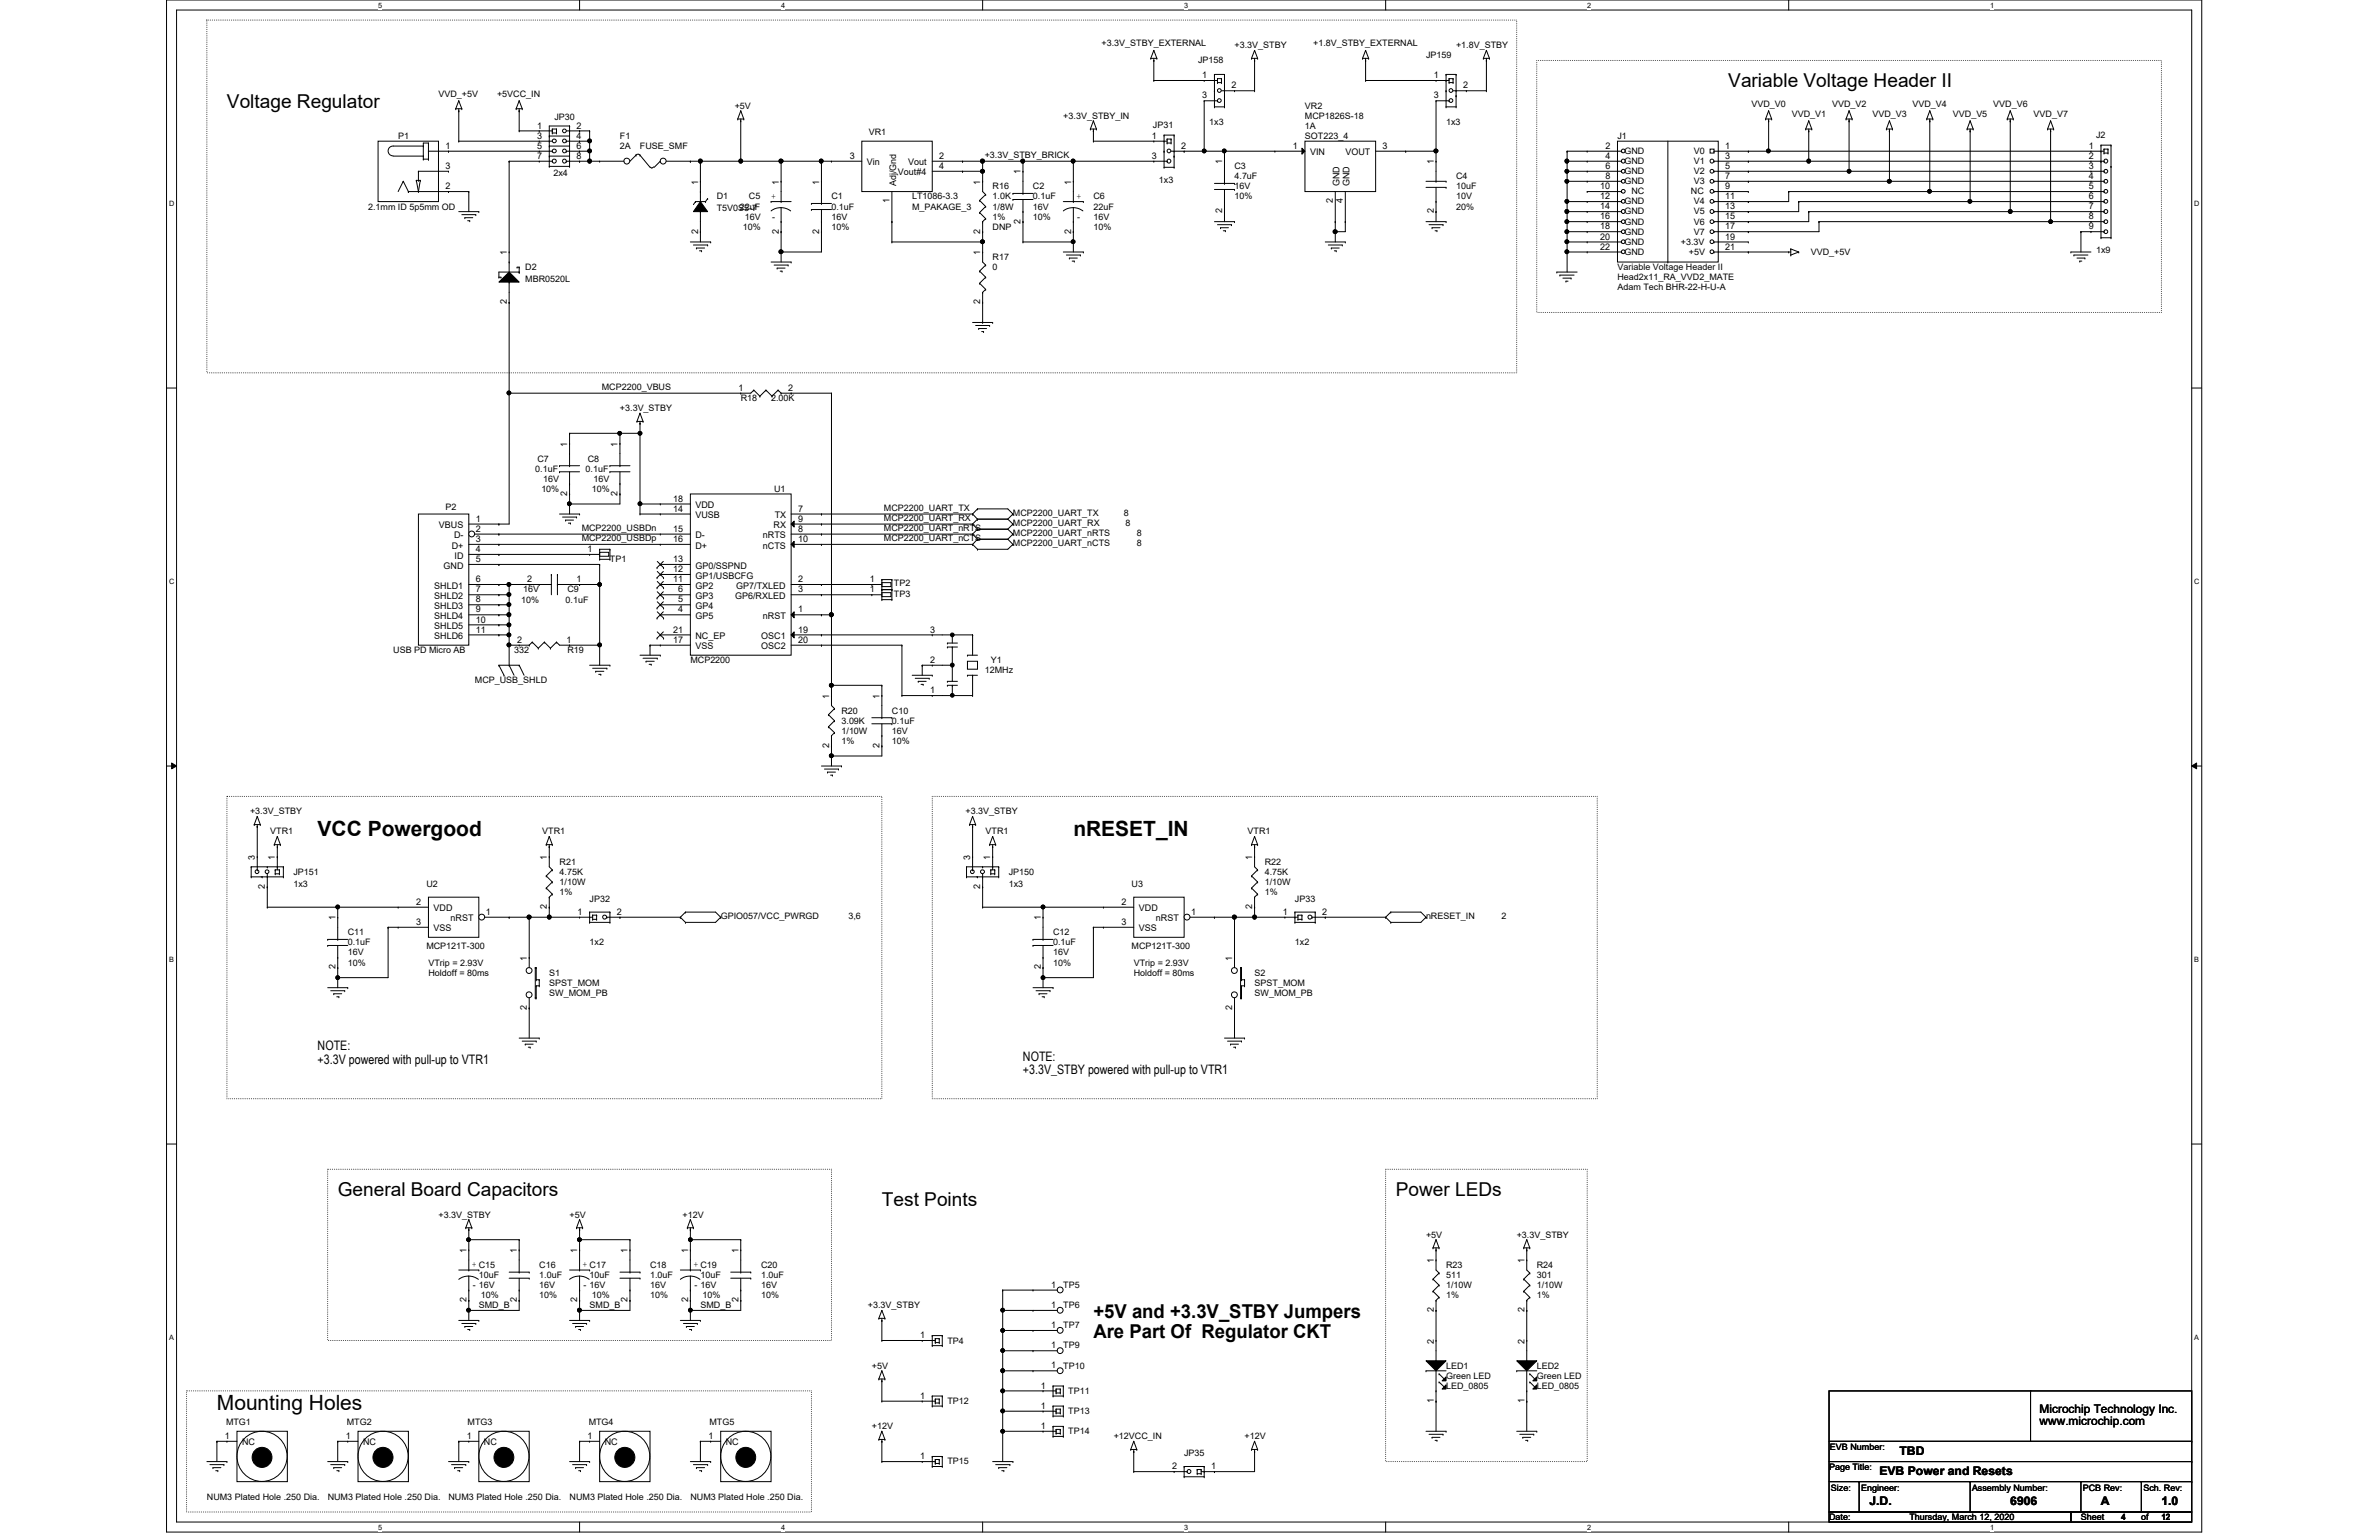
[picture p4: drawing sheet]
<svg xmlns="http://www.w3.org/2000/svg" width="432mm" height="279mm" viewBox="0 0 432 279" stroke-linecap="round" stroke-linejoin="round" font-family="sans-serif">
<defs><g id="words">
<g font-size="3.8">
<text x="57.7" y="151.6">VCC Powergood</text>
<text x="194.8" y="151.6">nRESET_IN</text>
<text x="39.4" y="255.7">Mounting Holes</text>
</g>
<g font-size="3.5">
<text x="313.7" y="15.9">Variable Voltage Header II</text>
<text x="41.2" y="19.6">Voltage Regulator</text>
<text x="61.3" y="217">General Board Capacitors</text>
<text x="160.1" y="218.9">Test Points</text>
<text x="253.3" y="217">Power LEDs</text>
<text x="198.5" y="239.1">+5V and +3.3V_STBY Jumpers</text>
<text x="198.5" y="242.7">Are Part Of Regulator CKT</text>
</g>
<g font-size="2.4">
<text x="57.7" y="190.6">NOTE:</text>
<text x="57.7" y="193">+3.3V powered with pull-up to VTR1</text>
<text x="185.7" y="192.4">NOTE:</text>
<text x="185.7" y="194.9">+3.3V_STBY powered with pull-up to VTR1</text>
</g>
<g font-size="2.2">
<text x="370.2" y="256.4">Microchip Technology Inc.</text>
<text x="344.8" y="263.9">TBD</text>
<text x="370.2" y="258.6">www.microchip.com</text>
<text x="341.1" y="267.5">EVB Power and Resets</text>
<text x="339.3" y="273">J.D.</text>
<text x="364.9" y="273">6906</text>
<text x="381.3" y="273">A</text>
<text x="392.3" y="273">1.0</text>
</g>
<g font-size="1.7">
<text x="218.2" y="14.2">1</text>
<text x="218.2" y="17.9">3</text>
<text x="223.5" y="16">2</text>
<text x="260.3" y="14.2">1</text>
<text x="260.3" y="17.9">3</text>
<text x="265.6" y="16">2</text>
<text x="97.5" y="23.3">1</text>
<text x="104.6" y="23.3">2</text>
<text x="80.9" y="27">1</text>
<text x="97.5" y="25.2">3</text>
<text x="97.5" y="27">5</text>
<text x="97.5" y="28.8">7</text>
<text x="104.6" y="25.2">4</text>
<text x="104.6" y="27">6</text>
<text x="104.6" y="28.8">8</text>
<text x="154.2" y="28.8">3</text>
<text x="170.5" y="28.8">2</text>
<text x="209.1" y="25.2">1</text>
<text x="209.1" y="28.8">3</text>
<text x="214.4" y="27">2</text>
<text x="221.8" y="29.8" transform="rotate(-90 221.8 29.8)">1</text>
<text x="234.7" y="27">1</text>
<text x="237.8" y="28.2">VIN</text>
<text x="244.2" y="28.2">VOUT</text>
<text x="251" y="27">3</text>
<text x="260.2" y="29.8" transform="rotate(-90 260.2 29.8)">1</text>
<text x="291.4" y="27">2</text>
<text x="291.4" y="28.8">4</text>
<text x="313.1" y="27">1</text>
<text x="313.1" y="28.8">3</text>
<text x="379.1" y="27">1</text>
<text x="379.1" y="28.8">2</text>
<text x="80.9" y="34.3">2</text>
<text x="80.9" y="30.6">3</text>
<text x="126.7" y="33.5" transform="rotate(-90 126.7 33.5)">1</text>
<text x="141.4" y="33.5" transform="rotate(-90 141.4 33.5)">1</text>
<text x="148.7" y="33.5" transform="rotate(-90 148.7 33.5)">1</text>
<text x="157.4" y="30">Vin</text>
<text x="162.6" y="33.8" transform="rotate(-90 162.6 33.8)">Adj/Gnd</text>
<text x="163" y="31.8">Vout#4</text>
<text x="164.8" y="30">Vout</text>
<text x="170.5" y="30.6">4</text>
<text x="177.9" y="33.5" transform="rotate(-90 177.9 33.5)">1</text>
<text x="185.3" y="31.6" transform="rotate(-90 185.3 31.6)">1</text>
<text x="194.4" y="33.5" transform="rotate(-90 194.4 33.5)">1</text>
<text x="243.1" y="33.8" transform="rotate(-90 243.1 33.8)">GND</text>
<text x="244.9" y="33.8" transform="rotate(-90 244.9 33.8)">GND</text>
<text x="290.4" y="34.3">10</text>
<text x="291.4" y="30.6">6</text>
<text x="291.4" y="32.5">8</text>
<text x="313.1" y="30.6">5</text>
<text x="313.1" y="32.5">7</text>
<text x="313.1" y="34.3">9</text>
<text x="379.1" y="30.6">3</text>
<text x="379.1" y="32.5">4</text>
<text x="379.1" y="34.3">5</text>
<text x="161.5" y="36.9" transform="rotate(-90 161.5 36.9)">1</text>
<text x="185.3" y="40.6" transform="rotate(-90 185.3 40.6)">2</text>
<text x="221.8" y="38.7" transform="rotate(-90 221.8 38.7)">2</text>
<text x="241.9" y="36.9" transform="rotate(-90 241.9 36.9)">2</text>
<text x="243.8" y="36.9" transform="rotate(-90 243.8 36.9)">4</text>
<text x="260.2" y="38.7" transform="rotate(-90 260.2 38.7)">2</text>
<text x="290.4" y="36.2">12</text>
<text x="290.4" y="38">14</text>
<text x="290.4" y="39.8">16</text>
<text x="290.4" y="41.6">18</text>
<text x="313.1" y="36.2">11</text>
<text x="313.1" y="38">13</text>
<text x="313.1" y="39.8">15</text>
<text x="313.1" y="41.6">17</text>
<text x="379.1" y="36.2">6</text>
<text x="379.1" y="38">7</text>
<text x="379.1" y="39.8">8</text>
<text x="379.1" y="41.6">9</text>
<text x="92" y="46.3" transform="rotate(-90 92 46.3)">1</text>
<text x="126.7" y="42.4" transform="rotate(-90 126.7 42.4)">2</text>
<text x="141.4" y="42.4" transform="rotate(-90 141.4 42.4)">2</text>
<text x="148.7" y="42.4" transform="rotate(-90 148.7 42.4)">2</text>
<text x="177.9" y="46.3" transform="rotate(-90 177.9 46.3)">1</text>
<text x="177.9" y="42.4" transform="rotate(-90 177.9 42.4)">2</text>
<text x="194.4" y="42.4" transform="rotate(-90 194.4 42.4)">2</text>
<text x="290.4" y="43.5">20</text>
<text x="290.4" y="45.3">22</text>
<text x="313.1" y="43.5">19</text>
<text x="313.1" y="45.3">21</text>
<text x="92" y="55.2" transform="rotate(-90 92 55.2)">2</text>
<text x="177.9" y="55.2" transform="rotate(-90 177.9 55.2)">2</text>
<text x="134.1" y="70.9">1</text>
<text x="143" y="70.9">2</text>
<text x="103" y="81" transform="rotate(-90 103 81)">1</text>
<text x="112.1" y="81" transform="rotate(-90 112.1 81)">1</text>
<text x="103" y="89.9" transform="rotate(-90 103 89.9)">2</text>
<text x="112.1" y="89.9" transform="rotate(-90 112.1 89.9)">2</text>
<text x="79.7" y="95.8">VBUS</text>
<text x="86.4" y="94.7">1</text>
<text x="122.2" y="92.8">14</text>
<text x="122.2" y="91">18</text>
<text x="126.2" y="94">VUSB</text>
<text x="126.2" y="92.2">VDD</text>
<text x="140.4" y="95.8">RX</text>
<text x="140.6" y="94">TX</text>
<text x="144.9" y="92.8">7</text>
<text x="144.9" y="94.7">9</text>
<text x="82" y="99.5">D+</text>
<text x="82.4" y="97.7">D-</text>
<text x="82.5" y="101.3">ID</text>
<text x="86.4" y="102">5</text>
<text x="86.4" y="98.3">3</text>
<text x="86.4" y="96.5">2</text>
<text x="86.4" y="100.2">4</text>
<text x="106.6" y="100.2">1</text>
<text x="122.2" y="102">13</text>
<text x="122.2" y="96.5">15</text>
<text x="122.2" y="98.3">16</text>
<text x="126.2" y="97.7">D-</text>
<text x="126.2" y="99.5">D+</text>
<text x="138.5" y="97.7">nRTS</text>
<text x="138.5" y="99.5">nCTS</text>
<text x="144.9" y="96.5">8</text>
<text x="144.9" y="98.3">10</text>
<text x="78.8" y="106.8">SHLD1</text>
<text x="80.5" y="103.2">GND</text>
<text x="86.4" y="107.5">7</text>
<text x="86.4" y="105.6">6</text>
<text x="95.7" y="105.6">2</text>
<text x="104.6" y="105.6">1</text>
<text x="122.2" y="105.6">11</text>
<text x="122.2" y="103.8">12</text>
<text x="123.1" y="107.5">6</text>
<text x="126.2" y="106.8">GP2</text>
<text x="126.2" y="105">GP1/USBCFG</text>
<text x="126.2" y="103.2">GP0/SSPND</text>
<text x="133.6" y="106.8">GP7/TXLED</text>
<text x="144.9" y="105.6">2</text>
<text x="144.9" y="107.5">3</text>
<text x="157.9" y="107.5">1</text>
<text x="157.9" y="105.6">1</text>
<text x="78.8" y="108.7">SHLD2</text>
<text x="78.8" y="110.5">SHLD3</text>
<text x="78.8" y="112.3">SHLD4</text>
<text x="86.4" y="109.3">8</text>
<text x="86.4" y="111.1">9</text>
<text x="86.4" y="112.9">10</text>
<text x="123.1" y="111.1">4</text>
<text x="123.1" y="109.3">5</text>
<text x="126.2" y="112.3">GP5</text>
<text x="126.2" y="110.5">GP4</text>
<text x="126.2" y="108.7">GP3</text>
<text x="133.4" y="108.7">GP6/RXLED</text>
<text x="138.5" y="112.3">nRST</text>
<text x="144.9" y="111.1">1</text>
<text x="78.8" y="114.1">SHLD5</text>
<text x="78.8" y="116">SHLD6</text>
<text x="86.4" y="114.8">11</text>
<text x="93.9" y="116.6">2</text>
<text x="102.8" y="116.6">1</text>
<text x="122.2" y="116.6">17</text>
<text x="122.2" y="114.8">21</text>
<text x="126.2" y="117.8">VSS</text>
<text x="126.2" y="116">NC_EP</text>
<text x="138.2" y="116">OSC1</text>
<text x="138.2" y="117.8">OSC2</text>
<text x="144.9" y="114.8">19</text>
<text x="144.9" y="116.6">20</text>
<text x="168.8" y="114.8">3</text>
<text x="168.8" y="125.8">1</text>
<text x="168.8" y="120.3">2</text>
<text x="150.5" y="126.7" transform="rotate(-90 150.5 126.7)">1</text>
<text x="159.6" y="126.7" transform="rotate(-90 159.6 126.7)">1</text>
<text x="150.5" y="135.6" transform="rotate(-90 150.5 135.6)">2</text>
<text x="159.6" y="135.6" transform="rotate(-90 159.6 135.6)">2</text>
<text x="46.3" y="156" transform="rotate(-90 46.3 156)">3</text>
<text x="49.9" y="156" transform="rotate(-90 49.9 156)">1</text>
<text x="99.3" y="156" transform="rotate(-90 99.3 156)">1</text>
<text x="176.1" y="156" transform="rotate(-90 176.1 156)">3</text>
<text x="179.7" y="156" transform="rotate(-90 179.7 156)">1</text>
<text x="227.3" y="156" transform="rotate(-90 227.3 156)">1</text>
<text x="48.1" y="161.2" transform="rotate(-90 48.1 161.2)">2</text>
<text x="177.9" y="161.2" transform="rotate(-90 177.9 161.2)">2</text>
<text x="60.9" y="167" transform="rotate(-90 60.9 167)">1</text>
<text x="75.6" y="164.2">2</text>
<text x="75.6" y="167.8">3</text>
<text x="78.7" y="165.4">VDD</text>
<text x="81.8" y="167.2">nRST</text>
<text x="88.2" y="166">1</text>
<text x="99.3" y="164.9" transform="rotate(-90 99.3 164.9)">2</text>
<text x="104.8" y="166">1</text>
<text x="112" y="166">2</text>
<text x="188.9" y="167" transform="rotate(-90 188.9 167)">1</text>
<text x="203.6" y="164.2">2</text>
<text x="203.6" y="167.8">3</text>
<text x="206.7" y="165.4">VDD</text>
<text x="209.8" y="167.2">nRST</text>
<text x="216.2" y="166">1</text>
<text x="227.3" y="164.9" transform="rotate(-90 227.3 164.9)">2</text>
<text x="232.8" y="166">1</text>
<text x="240" y="166">2</text>
<text x="78.7" y="169">VSS</text>
<text x="206.7" y="169">VSS</text>
<text x="60.9" y="175.9" transform="rotate(-90 60.9 175.9)">2</text>
<text x="95.6" y="174.3" transform="rotate(-90 95.6 174.3)">1</text>
<text x="188.9" y="175.9" transform="rotate(-90 188.9 175.9)">2</text>
<text x="223.6" y="174.3" transform="rotate(-90 223.6 174.3)">1</text>
<text x="95.6" y="183.2" transform="rotate(-90 95.6 183.2)">2</text>
<text x="223.6" y="183.2" transform="rotate(-90 223.6 183.2)">2</text>
<text x="84.7" y="227.3" transform="rotate(-90 84.7 227.3)">1</text>
<text x="93.8" y="227.3" transform="rotate(-90 93.8 227.3)">1</text>
<text x="104.8" y="227.3" transform="rotate(-90 104.8 227.3)">1</text>
<text x="113.9" y="227.3" transform="rotate(-90 113.9 227.3)">1</text>
<text x="124.9" y="227.3" transform="rotate(-90 124.9 227.3)">1</text>
<text x="134" y="227.3" transform="rotate(-90 134 227.3)">1</text>
<text x="190.8" y="233.6">1</text>
<text x="260.2" y="229.2" transform="rotate(-90 260.2 229.2)">1</text>
<text x="276.7" y="229.2" transform="rotate(-90 276.7 229.2)">1</text>
<text x="84.7" y="236.2" transform="rotate(-90 84.7 236.2)">2</text>
<text x="93.8" y="236.2" transform="rotate(-90 93.8 236.2)">2</text>
<text x="104.8" y="236.2" transform="rotate(-90 104.8 236.2)">2</text>
<text x="113.9" y="236.2" transform="rotate(-90 113.9 236.2)">2</text>
<text x="124.9" y="236.2" transform="rotate(-90 124.9 236.2)">2</text>
<text x="134" y="236.2" transform="rotate(-90 134 236.2)">2</text>
<text x="190.8" y="237.3">1</text>
<text x="260.2" y="238.1" transform="rotate(-90 260.2 238.1)">2</text>
<text x="276.7" y="238.1" transform="rotate(-90 276.7 238.1)">2</text>
<text x="167" y="242.8">1</text>
<text x="190.8" y="241">1</text>
<text x="190.8" y="244.6">1</text>
<text x="260.2" y="243.8" transform="rotate(-90 260.2 243.8)">2</text>
<text x="276.7" y="243.8" transform="rotate(-90 276.7 243.8)">2</text>
<text x="188.9" y="251.9">1</text>
<text x="190.8" y="248.3">1</text>
<text x="167" y="253.8">1</text>
<text x="188.9" y="255.6">1</text>
<text x="260.2" y="254.5" transform="rotate(-90 260.2 254.5)">1</text>
<text x="276.7" y="254.5" transform="rotate(-90 276.7 254.5)">1</text>
<text x="40.8" y="261.1">1</text>
<text x="43.9" y="262.3">NC</text>
<text x="62.8" y="261.1">1</text>
<text x="65.9" y="262.3">NC</text>
<text x="84.7" y="261.1">1</text>
<text x="87.8" y="262.3">NC</text>
<text x="106.6" y="261.1">1</text>
<text x="109.8" y="262.3">NC</text>
<text x="128.6" y="261.1">1</text>
<text x="131.7" y="262.3">NC</text>
<text x="188.9" y="259.2">1</text>
<text x="167" y="264.8">1</text>
<text x="212.7" y="266.6">2</text>
<text x="219.8" y="266.6">1</text>
</g>
<g font-size="1.6">
<text x="199.9" y="8.4">+3.3V_STBY_EXTERNAL</text>
<text x="217.5" y="11.5">JP158</text>
<text x="224.1" y="8.8">+3.3V_STBY</text>
<text x="238.3" y="8.4">+1.8V_STBY_EXTERNAL</text>
<text x="258.8" y="10.6">JP159</text>
<text x="264.3" y="8.8">+1.8V_STBY</text>
<text x="79.6" y="17.5">VVD_+5V</text>
<text x="90.2" y="17.5">+5VCC_IN</text>
<text x="100.6" y="21.7">JP30</text>
<text x="133.3" y="19.7">+5V</text>
<text x="193" y="21.5">+3.3V_STBY_IN</text>
<text x="209.3" y="23.2">JP31</text>
<text x="219.5" y="22.6">1x3</text>
<text x="236.9" y="19.7">VR2</text>
<text x="236.9" y="21.5">MCP1826S-18</text>
<text x="236.9" y="23.4">1A</text>
<text x="262.5" y="22.6">1x3</text>
<text x="317.9" y="19.3">VVD_V0</text>
<text x="325.2" y="21.2">VVD_V1</text>
<text x="332.5" y="19.3">VVD_V2</text>
<text x="339.9" y="21.2">VVD_V3</text>
<text x="347.1" y="19.3">VVD_V4</text>
<text x="354.5" y="21.2">VVD_V5</text>
<text x="361.8" y="19.3">VVD_V6</text>
<text x="369.1" y="21.2">VVD_V7</text>
<text x="72.3" y="25.2">P1</text>
<text x="112.5" y="25.2">F1</text>
<text x="112.5" y="27.1">2A</text>
<text x="116.2" y="27.1">FUSE_SMF</text>
<text x="157.7" y="24.5">VR1</text>
<text x="178.7" y="28.7">+3.3V_STBY_BRICK</text>
<text x="236.9" y="25.2">SOT223_4</text>
<text x="293.6" y="25.2">J1</text>
<text x="294.9" y="27.9">GND</text>
<text x="294.9" y="29.8">GND</text>
<text x="307.5" y="27.9">V0</text>
<text x="307.5" y="29.8">V1</text>
<text x="380.4" y="25">J2</text>
<text x="100.5" y="32">2x4</text>
<text x="180.2" y="34.3">R16</text>
<text x="187.5" y="34.3">C2</text>
<text x="210.4" y="33.2">1x3</text>
<text x="224.1" y="30.7">C3</text>
<text x="224.1" y="32.5">4.7uF</text>
<text x="224.1" y="34.3">16V</text>
<text x="264.3" y="32.5">C4</text>
<text x="264.3" y="34.3">10uF</text>
<text x="294.9" y="33.4">GND</text>
<text x="294.9" y="31.6">GND</text>
<text x="296.1" y="35.3">NC</text>
<text x="306.9" y="35.3">NC</text>
<text x="307.5" y="31.6">V2</text>
<text x="307.5" y="33.4">V3</text>
<text x="66.8" y="38">2.1mm ID 5p5mm OD</text>
<text x="130.1" y="36.2">D1</text>
<text x="130.1" y="38.4">T5V0S5-7</text>
<text x="134.3" y="38">22uF</text>
<text x="134.8" y="41.7">10%</text>
<text x="135.2" y="39.8">16V</text>
<text x="135.9" y="36.2">C5</text>
<text x="140" y="36">+</text>
<text x="140.1" y="39.8">-</text>
<text x="150.9" y="36.2">C1</text>
<text x="150.9" y="38">0.1uF</text>
<text x="150.9" y="39.8">16V</text>
<text x="150.9" y="41.7">10%</text>
<text x="165.6" y="36.2">LT1086-3.3</text>
<text x="165.6" y="38">M_PAKAGE_3</text>
<text x="180.2" y="36.2">1.0K</text>
<text x="180.2" y="38">1/8W</text>
<text x="180.2" y="39.8">1%</text>
<text x="180.2" y="41.7">DNP</text>
<text x="187.5" y="36.2">0.1uF</text>
<text x="187.5" y="38">16V</text>
<text x="187.5" y="39.8">10%</text>
<text x="195.4" y="36">+</text>
<text x="195.5" y="39.8">-</text>
<text x="198.5" y="36.2">C6</text>
<text x="198.5" y="38">22uF</text>
<text x="198.5" y="39.8">16V</text>
<text x="198.5" y="41.7">10%</text>
<text x="224.1" y="36.2">10%</text>
<text x="264.3" y="36.2">10V</text>
<text x="264.3" y="38">20%</text>
<text x="294.9" y="37.1">GND</text>
<text x="294.9" y="38.9">GND</text>
<text x="294.9" y="40.8">GND</text>
<text x="307.5" y="37.1">V4</text>
<text x="307.5" y="40.8">V6</text>
<text x="307.5" y="38.9">V5</text>
<text x="180.2" y="47.2">R17</text>
<text x="294.9" y="44.4">GND</text>
<text x="294.9" y="46.2">GND</text>
<text x="294.9" y="42.6">GND</text>
<text x="305.1" y="44.4">+3.3V</text>
<text x="306.5" y="46.2">+5V</text>
<text x="307.5" y="42.6">V7</text>
<text x="328.7" y="46.2">VVD_+5V</text>
<text x="380.4" y="45.9">1x9</text>
<text x="95.3" y="49">D2</text>
<text x="95.3" y="51.2">MBR0520L</text>
<text x="180.2" y="49">0</text>
<text x="293.6" y="49">Variable Voltage Header II</text>
<text x="293.6" y="50.8">Head2x11_RA_VVD2_MATE</text>
<text x="293.6" y="52.6">Adam Tech BHR-22-H-U-A</text>
<text x="109.2" y="70.7">MCP2200_VBUS</text>
<text x="112.5" y="74.6">+3.3V_STBY</text>
<text x="134.5" y="72.8">R18</text>
<text x="140" y="72.8">2.00K</text>
<text x="97.5" y="83.7">C7</text>
<text x="106.7" y="83.7">C8</text>
<text x="97.2" y="85.6">0.1uF</text>
<text x="98.3" y="89.2">10%</text>
<text x="98.6" y="87.4">16V</text>
<text x="106.3" y="85.6">0.1uF</text>
<text x="107.4" y="89.2">10%</text>
<text x="107.7" y="87.4">16V</text>
<text x="140.5" y="89.2">U1</text>
<text x="80.9" y="92.5">P2</text>
<text x="160.4" y="94.5">MCP2200_UART_RX</text>
<text x="160.4" y="92.7">MCP2200_UART_TX</text>
<text x="183.9" y="93.6">MCP2200_UART_TX</text>
<text x="183.9" y="95.4">MCP2200_UART_RX</text>
<text x="204" y="93.6">8</text>
<text x="204.3" y="95.4">8</text>
<text x="105.6" y="98.2">MCP2200_USBDp</text>
<text x="105.6" y="96.3">MCP2200_USBDn</text>
<text x="160.4" y="98.2">MCP2200_UART_nCTS</text>
<text x="160.4" y="96.3">MCP2200_UART_nRTS</text>
<text x="183.9" y="97.2">MCP2200_UART_nRTS</text>
<text x="183.9" y="99.1">MCP2200_UART_nCTS</text>
<text x="206.3" y="97.2">8</text>
<text x="206.3" y="99.1">8</text>
<text x="95" y="107.5">16V</text>
<text x="103" y="107.5">C9</text>
<text x="110.7" y="102">TP1</text>
<text x="162.3" y="106.4">TP2</text>
<text x="94.6" y="109.3">10%</text>
<text x="102.7" y="109.3">0.1uF</text>
<text x="162.3" y="108.2">TP3</text>
<text x="71.4" y="118.5">USB PD Micro AB</text>
<text x="93.3" y="118.5">332</text>
<text x="103" y="118.5">R19</text>
<text x="86.2" y="124">MCP_USB_SHLD</text>
<text x="125.3" y="120.3">MCP2200</text>
<text x="178.7" y="122.1">12MHz</text>
<text x="179.8" y="120.3">Y1</text>
<text x="152.7" y="129.5">R20</text>
<text x="152.7" y="131.3">3.09K</text>
<text x="161.9" y="129.5">C10</text>
<text x="161.9" y="131.3">0.1uF</text>
<text x="152.7" y="133.1">1/10W</text>
<text x="152.7" y="134.9">1%</text>
<text x="161.9" y="133.1">16V</text>
<text x="161.9" y="134.9">10%</text>
<text x="45.4" y="147.7">+3.3V_STBY</text>
<text x="175.3" y="147.7">+3.3V_STBY</text>
<text x="49.1" y="151.4">VTR1</text>
<text x="98.4" y="151.4">VTR1</text>
<text x="178.9" y="151.4">VTR1</text>
<text x="226.4" y="151.4">VTR1</text>
<text x="53.3" y="158.7">JP151</text>
<text x="53.3" y="160.9">1x3</text>
<text x="77.4" y="160.9">U2</text>
<text x="101.6" y="156.9">R21</text>
<text x="101.6" y="158.7">4.75K</text>
<text x="101.6" y="160.5">1/10W</text>
<text x="183.1" y="158.7">JP150</text>
<text x="183.1" y="160.9">1x3</text>
<text x="205.4" y="160.9">U3</text>
<text x="229.6" y="156.9">R22</text>
<text x="229.6" y="158.7">4.75K</text>
<text x="229.6" y="160.5">1/10W</text>
<text x="101.6" y="162.3">1%</text>
<text x="107" y="163.7">JP32</text>
<text x="130.8" y="166.8">GPIO057/VCC_PWRGD</text>
<text x="154" y="166.8">3,6</text>
<text x="229.6" y="162.3">1%</text>
<text x="235" y="163.7">JP33</text>
<text x="258.8" y="166.8">nRESET_IN</text>
<text x="272.5" y="166.8">2</text>
<text x="63.1" y="169.7">C11</text>
<text x="63.1" y="171.5">0.1uF</text>
<text x="63.1" y="173.4">16V</text>
<text x="77.4" y="172.3">MCP121T-300</text>
<text x="107" y="171.5">1x2</text>
<text x="191.1" y="169.7">C12</text>
<text x="191.1" y="171.5">0.1uF</text>
<text x="191.1" y="173.4">16V</text>
<text x="205.4" y="172.3">MCP121T-300</text>
<text x="235" y="171.5">1x2</text>
<text x="63.1" y="175.2">10%</text>
<text x="77.8" y="175.2">VTrip = 2.93V</text>
<text x="77.8" y="177">Holdoff = 80ms</text>
<text x="99.7" y="177">S1</text>
<text x="99.7" y="178.8">SPST_MOM</text>
<text x="191.1" y="175.2">10%</text>
<text x="205.8" y="175.2">VTrip = 2.93V</text>
<text x="205.8" y="177">Holdoff = 80ms</text>
<text x="227.7" y="177">S2</text>
<text x="227.7" y="178.8">SPST_MOM</text>
<text x="99.7" y="180.6">SW_MOM_PB</text>
<text x="227.7" y="180.6">SW_MOM_PB</text>
<text x="79.6" y="220.9">+3.3V_STBY</text>
<text x="103.4" y="220.9">+5V</text>
<text x="123.9" y="220.9">+12V</text>
<text x="258.8" y="224.5">+5V</text>
<text x="275.3" y="224.5">+3.3V_STBY</text>
<text x="85.6" y="229.9">+ C15</text>
<text x="85.8" y="233.7">- 16V</text>
<text x="86.9" y="231.9">10uF</text>
<text x="97.9" y="230">C16</text>
<text x="97.9" y="231.9">1.0uF</text>
<text x="97.9" y="233.7">16V</text>
<text x="105.7" y="229.9">+ C17</text>
<text x="105.9" y="233.7">- 16V</text>
<text x="107" y="231.9">10uF</text>
<text x="118" y="230">C18</text>
<text x="118" y="231.9">1.0uF</text>
<text x="118" y="233.7">16V</text>
<text x="125.9" y="229.9">+ C19</text>
<text x="126" y="233.7">- 16V</text>
<text x="127.1" y="231.9">10uF</text>
<text x="138.1" y="230">C20</text>
<text x="138.1" y="231.9">1.0uF</text>
<text x="138.1" y="233.7">16V</text>
<text x="193" y="233.7">TP5</text>
<text x="262.5" y="230">R23</text>
<text x="262.5" y="231.9">511</text>
<text x="262.5" y="233.7">1/10W</text>
<text x="278.9" y="230">R24</text>
<text x="278.9" y="231.9">301</text>
<text x="278.9" y="233.7">1/10W</text>
<text x="86.9" y="237.4">SMD_B</text>
<text x="87.3" y="235.5">10%</text>
<text x="97.9" y="235.5">10%</text>
<text x="107" y="237.4">SMD_B</text>
<text x="107.4" y="235.5">10%</text>
<text x="118" y="235.5">10%</text>
<text x="127.1" y="237.4">SMD_B</text>
<text x="127.5" y="235.5">10%</text>
<text x="138.1" y="235.5">10%</text>
<text x="157.5" y="237.4">+3.3V_STBY</text>
<text x="193" y="237.4">TP6</text>
<text x="262.5" y="235.5">1%</text>
<text x="278.9" y="235.5">1%</text>
<text x="172" y="243.8">TP4</text>
<text x="193" y="241">TP7</text>
<text x="193" y="244.6">TP9</text>
<text x="158.2" y="248.3">+5V</text>
<text x="193" y="248.3">TP10</text>
<text x="262.5" y="248.3">LED1</text>
<text x="262.5" y="250.1">Green LED</text>
<text x="262.5" y="252">LED_0805</text>
<text x="278.9" y="248.3">LED2</text>
<text x="278.9" y="250.1">Green LED</text>
<text x="278.9" y="252">LED_0805</text>
<text x="172" y="254.7">TP12</text>
<text x="193.9" y="256.5">TP13</text>
<text x="193.9" y="252.9">TP11</text>
<text x="41" y="258.6">MTG1</text>
<text x="62.9" y="258.6">MTG2</text>
<text x="84.9" y="258.6">MTG3</text>
<text x="106.8" y="258.6">MTG4</text>
<text x="128.8" y="258.6">MTG5</text>
<text x="158.2" y="259.3">+12V</text>
<text x="193.9" y="260.2">TP14</text>
<text x="202.1" y="261.1">+12VCC_IN</text>
<text x="225.9" y="261.1">+12V</text>
<text x="332.1" y="263.1">EVB Number:</text>
<text x="172" y="265.7">TP15</text>
<text x="214.9" y="264.2">JP35</text>
<text x="332" y="266.6">Page Title:</text>
<text x="37.5" y="272.1">NUM3 Plated Hole .250 Dia.</text>
<text x="59.5" y="272.1">NUM3 Plated Hole .250 Dia.</text>
<text x="81.4" y="272.1">NUM3 Plated Hole .250 Dia.</text>
<text x="103.4" y="272.1">NUM3 Plated Hole .250 Dia.</text>
<text x="125.3" y="272.1">NUM3 Plated Hole .250 Dia.</text>
<text x="332" y="275.8">Date:</text>
<text x="332.3" y="270.5">Size:</text>
<text x="337.8" y="270.5">Engineer:</text>
<text x="346.6" y="275.8">Thursday, March 12, 2020</text>
<text x="357.9" y="270.5">Assembly Number:</text>
<text x="377.7" y="275.8">Sheet</text>
<text x="378" y="270.5">PCB Rev:</text>
<text x="385" y="275.8">4</text>
<text x="388.7" y="275.8">of</text>
<text x="389" y="270.5">Sch. Rev:</text>
<text x="392.3" y="275.8">12</text>
</g>
<g font-size="1.3">
<text x="68.6" y="1.4">5</text>
<text x="141.8" y="1.4">4</text>
<text x="214.9" y="1.4">3</text>
<text x="288.1" y="1.4">2</text>
<text x="361.2" y="1.4">1</text>
<text x="30.7" y="37.3">D</text>
<text x="398.3" y="37.3">D</text>
<text x="30.7" y="105.9">C</text>
<text x="398.3" y="105.9">C</text>
<text x="30.7" y="174.5">B</text>
<text x="398.3" y="174.5">B</text>
<text x="30.7" y="243">A</text>
<text x="398.3" y="243">A</text>
<text x="68.6" y="277.5">5</text>
<text x="141.8" y="277.5">4</text>
<text x="214.9" y="277.5">3</text>
<text x="288.1" y="277.5">2</text>
<text x="361.2" y="277.5">1</text>
</g>
</g></defs>
<path d="M30.2 0h369.4v278h-369.4zM32 1.8h365.8v274.3h-365.8z" fill="none" stroke="#000" stroke-width=".18"/>
<g fill="#fff">
<path d="M68.6 .2h.7v1.5h-.7z"/>
<path d="M68.6 276.4h.7v1.4h-.7z"/>
</g>
<path d="M105.2 0v1.8M105.2 276.1v1.9" fill="none" stroke="#000" stroke-width=".18"/>
<g fill="#fff">
<path d="M141.8 .2h.7v1.5h-.7z"/>
<path d="M141.8 276.4h.7v1.4h-.7z"/>
</g>
<path d="M178.4 0v1.8M178.4 276.1v1.9" fill="none" stroke="#000" stroke-width=".18"/>
<g fill="#fff">
<path d="M214.9 .2h.7v1.5h-.7z"/>
<path d="M214.9 276.4h.7v1.4h-.7z"/>
</g>
<path d="M251.5 0v1.8M251.5 276.1v1.9" fill="none" stroke="#000" stroke-width=".18"/>
<g fill="#fff">
<path d="M288.1 .2h.7v1.5h-.7z"/>
<path d="M288.1 276.4h.7v1.4h-.7z"/>
</g>
<path d="M324.7 0v1.8M324.7 276.1v1.9" fill="none" stroke="#000" stroke-width=".18"/>
<g fill="#fff">
<path d="M361.2 .2h.7v1.5h-.7z"/>
<path d="M361.2 276.4h.7v1.4h-.7z"/>
<path d="M30.7 36.1h.9v1.5h-.9z"/>
<path d="M398.3 36.1h.9v1.5h-.9z"/>
<path d="M30.7 104.7h.9v1.5h-.9z"/>
<path d="M398.3 104.7h.9v1.5h-.9z"/>
</g>
<path d="M30.2 70.4h1.8M397.8 70.4h1.8" fill="none" stroke="#000" stroke-width=".18"/>
<g fill="#fff">
<path d="M30.7 173.3h.8v1.5h-.8z"/>
<path d="M398.3 173.3h.8v1.5h-.8z"/>
</g>
<path d="M30.2 139h1.8M31.2 138.4l.8 .6-.8 .5zM397.8 139l.9-.6v1.1zM397.8 139h1.8" fill="none" stroke="#000" stroke-width=".18"/>
<path d="M31.2 138.4l.8 .6-.8 .5zM397.8 139l.9-.6v1.1z" fill="#000"/>
<g fill="#fff">
<path d="M30.7 241.9h.8v1.4h-.8z"/>
<path d="M398.3 241.9h.8v1.4h-.8z"/>
</g>
<g fill="none" stroke="#000" stroke-width=".18">
<path d="M82.7 19.7h.1M82.7 19.7h1.1M83.3 18.3h.1M83.3 19.7v5.9M83.3 18.3l-.6 1.4M83.3 18.3l.5 1.4M83.8 19.7h.1M93.7 19.7h.1M93.7 19.7h1.1M94.2 18.3h.1M94.2 19.7v4M94.2 18.3l-.5 1.4"/>
<path d="M94.2 18.3l.6 1.4M94.8 19.7h.1M208.9 10.6h.1M208.9 10.6h1.1M209.4 14.6h.1M209.4 11h.1M209.4 9.1h.1M209.4 14.6h9.2M209.4 10.6v4M209.4 9.1l-.5 1.5M209.4 9.1l.6 1.5M210 10.6h.1"/>
<path d="M218.6 18.3v9.1M224.1 16.5h3.6M227.2 10.6h.1M227.2 10.6h1.1M227.7 16.5h.1M227.7 11h.1M227.7 9.1h.1M227.7 10.6v5.9M227.7 9.1l.6 1.5M227.7 9.1l-.5 1.5M228.3 10.6h.1M247.3 10.6h.1"/>
<path d="M247.3 10.6h1.1M247.9 14.6h.1M247.9 11h.1M247.9 9.1h.1M247.9 14.6h12.7M247.9 10.6v4M247.9 9.1l.5 1.5M247.9 9.1l-.6 1.5M248.4 10.6h.1M260.6 18.3v11M266.1 16.5h3.7M269.2 10.6h.1"/>
<path d="M269.2 10.6h1.1M269.8 16.5h.1M269.8 11h.1M269.8 9.1h.1M269.8 10.6v5.9M269.8 9.1l-.6 1.5M269.8 9.1l.5 1.5M270.3 10.6h.1M81.4 34.8h.1M81.4 27.4h.1M81.4 27.4h16.5M81.4 34.8h3.7"/>
<path d="M83.3 20.1h.1M83.3 25.6h.1M83.3 25.6h14.6M83.3 38.4h3.6M83.8 38.9h2.6M84.4 39.5h.1M84.4 39.5h1.4M85.1 34.8h.1M85.1 34.8v3.6M86.4 38.9h.1M86.9 38.4h.1M92.4 29.3h.1"/>
<path d="M92.4 29.3h5.5M92.4 29.3v16.4M94.2 20.1h.1M94.2 23.7h.1M94.2 23.7h3.7M105.2 23.7h.1M105.2 25.6h.1M105.2 29.3h.1M105.2 27.4h.1M105.2 29.3h3.6M105.2 23.7h1.8M105.2 25.6h1.8"/>
<path d="M105.2 27.4h1.8M107 23.7h.1M107 29.3h.1M107 25.6h.1M107 27.4h.1M107 23.7v5.6M125.3 29.3h.1M125.3 29.3h25.6M127.1 29.3h.1M127.1 29.3v3.6M133.9 21.6h.1M133.9 21.6h1.1"/>
<path d="M134.5 29.3h.1M134.5 21.9h.1M134.5 20.1h.1M134.5 21.6v7.7M134.5 20.1l-.6 1.5M134.5 20.1l.5 1.5M135 21.6h.1M141.8 29.3h.1M141.8 29.3v3.6M149.1 29.3h.1M149.1 29.3v3.6M174.7 31.1h.1"/>
<path d="M174.7 29.3h.1M174.7 29.3h34.7M174.7 31.1h3.7M177.8 36.4h.1M177.8 38.6h.1M177.8 36.4l1.1 1.1M177.8 38.6l1.1 1.1M178.4 29.3h.1M178.4 31.1h.1M178.4 32.9h.1M178.4 29.3v5.5l.5 .5M178.9 35.3h.1"/>
<path d="M178.9 37.5h.1M178.9 39.7h.1M178.9 35.3l-1.1 1.1M178.9 39.7l-.5 .5M178.9 37.5l-1.1 1.1M185.7 29.3h.1M185.7 29.3v1.8M194.8 29.3h.1M194.8 29.3v3.6M197.9 23.4h.1M197.9 23.4h1.1M198.5 25.6h.1"/>
<path d="M198.5 23.7h.1M198.5 21.9h.1M198.5 25.6h10.9M198.5 23.4v2.2M198.5 21.9l-.6 1.5M198.5 21.9l.5 1.5M199 23.4h.1M214.9 27.4h.1M214.9 27.4h16.5M218.6 27.4h.1M222.2 38.4h.1M222.2 27.4h.1"/>
<path d="M222.2 27.4v1.9M222.2 38.4v1.8M255.1 27.4h.1M255.1 27.4h5.5M260.6 38.4h.1M260.6 27.4h.1M260.6 38.4v1.8M284.4 38.4h.1M284.4 36.6h.1M284.4 32.9h.1M284.4 31.1h.1M284.4 29.3h.1"/>
<path d="M284.4 27.4h.1M284.4 29.3h3.7M284.4 32.9h3.7M284.4 27.4h3.7M284.4 31.1h3.7M284.4 27.4v22M284.4 38.4h3.7M284.4 36.6h3.7M317.3 32.9h.1M317.3 27.4h.1M317.3 29.3h.1M317.3 31.1h.1"/>
<path d="M317.3 36.6h.1M317.3 38.4h.1M317.3 29.3h62.2M317.3 32.9h62.2M317.3 27.4h62.2M317.3 31.1h62.2M320.5 21.6h.1M320.5 21.6h1.1M321 21.9h.1M321 27.4h.1M321 20.1h.1M321 21.6v5.8"/>
<path d="M321 20.1l.6 1.5M321 20.1l-.5 1.5M321.6 21.6h.1M324.7 34.8h.1M324.7 34.8h54.8M324.7 34.8v1.8h-7.4M326.5 36.6h.1M326.5 36.6v1.8h-9.2M326.5 36.6h53M327.7 23.4h.1M327.7 23.4h1.1M328.3 38.4h.1"/>
<path d="M328.3 23.7h.1M328.3 29.3h.1M328.3 21.9h.1M328.3 38.4v1.8h-11M328.3 38.4h51.2M328.3 23.4v5.9M328.3 21.9l.5 1.5M328.3 21.9l-.6 1.5M328.8 23.4h.1M335.1 21.6h.1M335.1 21.6h1.1M335.6 21.9h.1"/>
<path d="M335.6 31.1h.1M335.6 20.1h.1M335.6 21.6v9.5M335.6 20.1l.6 1.5M335.6 20.1l-.5 1.5M336.2 21.6h.1M342.4 23.4h.1M342.4 23.4h1.1M342.9 23.7h.1M342.9 32.9h.1M342.9 21.9h.1M342.9 23.4v9.5"/>
<path d="M342.9 21.9l.6 1.5M342.9 21.9l-.5 1.5M343.5 23.4h.1M349.7 21.6h.1M349.7 21.6h1.1M350.3 21.9h.1M350.3 34.8h.1M350.3 20.1h.1M350.3 21.6v13.2M350.3 20.1l.5 1.5M350.3 20.1l-.6 1.5M350.8 21.6h.1"/>
<path d="M357 23.4h.1M357 23.4h1.1M357.6 23.7h.1M357.6 36.6h.1M357.6 21.9h.1M357.6 23.4v13.2M357.6 21.9l.5 1.5M357.6 21.9l-.6 1.5M358.1 23.4h.1M364.3 21.6h.1M364.3 21.6h1.1M364.9 21.9h.1"/>
<path d="M364.9 38.4h.1M364.9 20.1h.1M364.9 21.6v16.8M364.9 20.1l.5 1.5M364.9 20.1l-.6 1.5M365.4 21.6h.1M371.6 23.4h.1M371.6 23.4h1.1M372.2 23.7h.1M372.2 21.9h.1M372.2 23.4v16.8M372.2 21.9l.5 1.5"/>
<path d="M372.2 21.9l-.6 1.5M372.7 23.4h.1M84.9 40h.4M85.3 40h.1M92.4 54.9h.1M92.4 54.9v40.2h-1.8M125.3 43.9h3.7M125.9 44.4h2.5M126.4 45h.1M126.4 45h1.5M127 45.5h.3M127.1 42h.1"/>
<path d="M127.1 42v1.9M127.3 45.5h.1M128.4 44.4h.1M129 43.9h.1M140 47.5h3.6M140.5 48.1h2.5M141.1 48.6h.1M141.1 48.6h1.4M141.6 49.2h.3M141.8 42h.1M141.8 45.7h.1M141.8 42v5.5"/>
<path d="M141.9 49.2h.1M143 48.1h.1M143.6 47.5h.1M149.1 42h.1M149.1 42v3.7h-7.3M161.9 43.9h.1M161.9 40.2h.1M161.9 43.9h16.5M161.9 40.2v3.7M176.5 58.5h3.7M177.1 59.1h2.5M177.6 59.6h.1"/>
<path d="M177.6 59.6h1.5M177.8 49.2h.1M177.8 51.4h.1M177.8 49.2l1.1 1.1M177.8 51.4l1.1 1.1M178.4 43.9h.1M178.4 58.5h.1M178.4 42h.1M178.4 53h.1M178.4 45.7h.1M178.4 54.9h.1M178.4 40.2h.1"/>
<path d="M178.4 40.2v7.3l.5 .6M178.4 53v5.5M178.9 48.1h.1M178.9 50.3h.1M178.9 52.5h.1M178.9 48.1l-1.1 1.1M178.9 50.3l-1.1 1.1M178.9 52.5l-.5 .5M179.6 59.1h.1M180.2 58.5h.1M185.7 40.2h.1M185.7 43.9h.1"/>
<path d="M185.7 43.9h9.1M185.7 40.2v3.7M193 45.7h3.6M193.5 46.3h2.6M194.1 46.8h.1M194.1 46.8h1.4M194.6 47.4h.4M194.8 43.9h.1M194.8 42h.1M194.8 42v3.7M195 47.4h.1M196.1 46.3h.1"/>
<path d="M196.6 45.7h.1M220.4 40.2h3.7M221 40.8h2.5M221.5 41.3h.1M221.5 41.3h1.5M222 41.9h.4M222.4 41.9h.1M223.5 40.8h.1M224.1 40.2h.1M240.5 43.9h3.7M241.1 44.4h2.5M241.6 45h.1"/>
<path d="M241.6 45h1.5M242.2 45.5h.3M242.4 40.2h.1M242.4 42h.1M242.4 40.2v3.7M242.5 45.5h.1M243.6 44.4h.1M244.2 40.2h.1M244.2 43.9h.1M244.2 40.2v1.8h-1.8M258.8 40.2h3.7M259.4 40.8h2.5"/>
<path d="M259.9 41.3h.1M259.9 41.3h1.5M260.5 41.9h.3M260.8 41.9h.1M261.9 40.8h.1M262.5 40.2h.1M282.6 49.4h.1M282.6 49.4h3.7M283.1 49.9h.1M283.1 49.9h2.6M283.7 50.5h1.5M284.2 51h.1"/>
<path d="M284.2 51h.4M284.4 45.7h.1M284.4 43.9h.1M284.4 42h.1M284.4 40.2h.1M284.4 45.7h3.7M284.4 42h3.7M284.4 43.9h3.7M284.4 40.2h3.7M285.2 50.5h.1M317.3 45.7h.1M317.3 42h.1"/>
<path d="M317.3 40.2h.1M317.3 45.7h7.7M324.7 45.7h.1M325 45.2h.1M325 46.3h.1M325 45.2v1.1M325 45.2l1.5 .5M326.5 45.7h.1M326.5 45.7l-1.5 .6M330.2 40.2h.1M330.2 40.2v1.8h-12.9M330.2 40.2h49.3"/>
<path d="M372.2 40.2h.1M375.9 45.7h.1M375.9 45.7h3.6M376.4 46.3h.1M376.4 46.3h2.6M377 46.8h1.4M377.5 47.4h.1M377.5 47.4h.4M377.7 42h.1M377.7 42h1.8M377.7 42v3.7M378.4 46.8h.1"/>
<path d="M92.4 71.3h.1M103.4 78.6h.1M103.4 78.6h12.8M103.4 78.6v1.9M112.5 78.6h.1M112.5 78.6v1.9M115.6 76.5h.1M115.6 76.5h1.1M116.2 76.8h.1M116.2 78.6h.1M116.2 75h.1M116.2 76.5v16.8"/>
<path d="M116.2 75l.5 1.5M116.2 75l-.6 1.5M116.7 76.5h.1M134.5 71.3h.1M136.8 70.8h.1M136.8 70.8l-.5 .5h-43.9M136.8 70.8l1.1 1.1M137.9 71.9h.1M139 70.8h.1M139 70.8l-1.1 1.1M139 70.8l1.1 1.1M140.1 71.9h.1"/>
<path d="M141.2 70.8h.1M141.2 70.8l-1.1 1.1M141.2 70.8l.6 .5M141.8 71.3h.1M141.8 71.3h9.1M143.6 71.3h.1M150.9 71.3h.1M150.9 71.3v54.9M178.2 60.2h.3M178.5 60.2h.1M90.6 98.8h.1M90.6 96.9h.1"/>
<path d="M90.6 95.1h.1M90.6 98.8h29.2M90.6 96.9h29.2M101.6 93.3h3.6M102.1 93.8h2.5M102.7 94.4h.1M102.7 94.4h1.4M103.2 94.9h.3M103.4 89.6h.1M103.4 91.4h.1M103.4 89.6v3.7M103.5 94.9h.1"/>
<path d="M104.6 93.8h.1M105.2 93.3h.1M108.8 99.7h.1M108.8 99.7v1.8M108.8 99.7h1.9M110.7 99.7h.1M110.7 99.7v1.8M112.5 89.6h.1M112.5 89.6v1.8h-9.1M116.2 91.4h.1M116.2 93.3h.1M116.2 93.3h3.6"/>
<path d="M116.2 91.4h3.6M149.1 95.1h.1M149.1 93.3h.1M149.1 98.8h.1M149.1 96.9h.1M149.1 95.1h27.4M149.1 93.3h27.4M149.1 98.8h27.4M149.1 96.9h27.4M176.5 93.3h.1M176.5 95.1h.1M176.5 96.9h.1"/>
<path d="M176.5 98.8h.1M176.5 93.3l.9 .9M176.5 95.1l.9 .9M176.5 96.9l.9 .9M176.5 98.8l.9 .9M177.4 94.2h.1M177.4 92.3h.1M177.4 96h.1M177.4 97.8h.1M177.4 99.7h.1M177.4 92.3l-.9 1M177.4 92.3h5.5l1 1"/>
<path d="M177.4 94.2h5.5M177.4 94.2l-.9 .9M177.4 96h5.5M177.4 96l-.9 .9M177.4 97.8h5.5M177.4 97.8l-.9 1M182.9 94.2l1 .9M182.9 96l1 .9M182.9 97.8l1 1M183.9 93.3h.1M183.9 95.1h.1M183.9 96.9h.1"/>
<path d="M183.9 98.8h.1M183.9 93.3l-1 .9M183.9 95.1l-1 .9M183.9 96.9l-1 .9M183.9 98.8l-1 .9h-5.5M90.6 100.6h.1M90.6 102.4h.1M90.6 115.2h.1M90.6 106h.1M90.6 107.9h.1M90.6 109.7h.1M90.6 111.5h.1"/>
<path d="M90.6 113.4h.1M90.6 100.6h18.2M90.6 106h5.5M90.6 102.4h18.2M90.6 115.2h1.8M90.6 107.9h1.8M90.6 109.7h1.8M90.6 111.5h1.8M90.6 113.4h1.8M92.4 106h.1M92.4 117.1h.1M92.4 115.2h.1"/>
<path d="M92.4 107.9h.1M92.4 109.7h.1M92.4 111.5h.1M92.4 113.4h.1M92.4 106v14.7M92.4 117.1h1.8M103.4 117.1h.1M103.4 117.1h5.4M105.2 106h.1M105.2 106h3.6M107 100.6h.1M108.8 100.2h1.7v.7h-1.7z"/>
<path d="M108.8 106h.1M108.8 117.1h.1M108.8 102.4h.1M108.8 101.5h.1M108.8 102.4v18.3M108.8 101.5h1.9M110.7 101.5h.1M116.2 118.9h3.6M116.7 119.4h2.6M117.3 120h.1M117.3 120h1.4M118 117.1h.1"/>
<path d="M118 117.1h1.8M118 117.1v1.8M119.3 119.4h.1M119.8 118.9h.1M149.1 111.5h.1M149.1 117.1h.1M149.1 115.2h.1M149.1 107.9h.1M149.1 106h.1M149.1 106h9.1M149.1 117.1h14.6M149.1 115.2h20.1"/>
<path d="M149.1 107.9h9.1M149.1 111.5h1.8M150.9 111.5h.1M163.7 117.1h.1M163.7 117.1v9.1M90.6 120.7h.1M90.6 120.7h3.6M90.6 120.7l.9 1.8M91.5 122.5h.1M92.4 120.7h.1M92.4 120.7l.9 1.8M94.2 120.7h.1"/>
<path d="M94.2 120.7l.9 1.8M107 120.7h3.7M107.6 121.2h2.6M108.1 121.8h.1M108.1 121.8h1.5M108.7 122.3h.4M109.1 122.3h.1M110.2 121.2h.1M110.7 120.7h.1M117.8 120.5h.4M118.2 120.5h.1M149.1 139h3.6"/>
<path d="M149.6 139.5h2.6M150.9 137.2h.1M150.9 135.3h.1M150.9 124.3h.1M150.9 135.3v3.7M150.9 124.3h9.2M152.2 139.5h.1M152.7 139h.1M160.1 124.3h.1M160.1 135.3h.1M160.1 124.3v1.9M160.1 135.3v1.9h-9.2"/>
<path d="M163.7 126.2h.1M163.7 126.2h5.5M165.6 122.5h3.6M166.1 123.1h2.6M166.7 123.6h.1M166.7 123.6h1.4M167.2 124.2h.4M167.4 120.7h.1M167.4 120.7v1.8M167.4 120.7h1.8M167.6 124.2h.1M168.7 123.1h.1"/>
<path d="M169.2 122.5h.1M46.1 149.6h.1M46.1 149.6h1.1M46.7 149.9h.1M46.7 148.1h.1M46.7 149.6v5.8M46.7 148.1l.5 1.5M46.7 148.1l-.6 1.5M47.2 149.6h.1M49.8 153.2h.1M49.8 153.2h1.1M50.3 155.4h.1"/>
<path d="M50.3 151.8h.1M50.3 153.6h.1M50.3 153.2v2.2M50.3 151.8l.6 1.4M50.3 151.8l-.5 1.4M50.9 153.2h.1M99.1 153.2h.1M99.1 153.2h1.1M99.7 153.6h.1M99.7 151.8h.1M99.7 153.2v2.2M99.7 151.8l.5 1.4"/>
<path d="M99.7 151.8l-.6 1.4M100.2 153.2h.1M150.2 140.1h.1M150.2 140.1h1.4M150.7 140.6h.4M151.1 140.6h.1M176 149.6h.1M176 149.6h1.1M176.5 149.9h.1M176.5 148.1h.1M176.5 149.6v5.8M176.5 148.1l.6 1.5"/>
<path d="M176.5 148.1l-.5 1.5M177.1 149.6h.1M179.6 153.2h.1M179.6 153.2h1.1M180.2 153.6h.1M180.2 151.8h.1M180.2 153.2v2.2M180.2 151.8l.5 1.4M180.2 151.8l-.6 1.4M180.7 153.2h.1M227.2 153.2h.1M227.2 153.2h1.1"/>
<path d="M227.7 153.6h.1M227.7 151.8h.1M227.7 153.2v2.2M227.7 151.8l.6 1.4M227.7 151.8l-.5 1.4M228.3 153.2h.1M48.5 160.9h.1M48.5 164.6h.1M48.5 164.6h23.8M48.5 160.9v3.7M59.5 179.2h3.6M60 179.7h2.6"/>
<path d="M61.3 177.4h.1M61.3 164.6h.1M61.3 175.6h.1M61.3 164.6v1.8M61.3 175.6v3.6M62.6 179.7h.1M63.1 179.2h.1M70.4 168.2h.1M70.4 168.2h1.9M70.4 168.2v9.2h-9.1M92.4 166.4h.1M92.4 166.4h12.8"/>
<path d="M96.1 166.4h.1M96.1 173.7h.1M96.1 166.4v9.2M97.2 175.6h.1M97.2 175.6v5.5M97.3 178.9h.1M97.3 177.8h.1M97.3 175.6h.1M97.3 175.6v2.2M97.3 178.9v2.2M97.3 178.9h.6M97.3 177.8h.6"/>
<path d="M97.9 178.9h.1M97.9 177.8h.1M97.9 177.8v1.1M99.7 164.6h.1M99.7 166.4h.1M99.7 164.6v1.8M112.5 166.4h.1M112.5 166.4h11M123.5 166.4h.1M123.5 166.4l.9 .9M124.4 167.3h.1M124.4 165.5h.1"/>
<path d="M124.4 165.5h5.5l.9 .9M124.4 165.5l-.9 .9M130.8 166.4h.1M130.8 166.4l-.9 .9h-5.5M178.4 160.9h.1M178.4 164.6h.1M178.4 160.9v3.7M178.4 164.6h21.9M187.5 179.2h3.6M188 179.7h2.6M189.3 164.6h.1M189.3 177.4h.1"/>
<path d="M189.3 175.6h.1M189.3 164.6v1.8M189.3 175.6v3.6M190.6 179.7h.1M191.1 179.2h.1M198.5 168.2h.1M198.5 168.2v9.2h-9.2M198.5 168.2h1.8M220.4 166.4h.1M220.4 166.4h12.8M224.1 166.4h.1M224.1 166.4v7.3"/>
<path d="M227.7 164.6h.1M227.7 166.4h.1M227.7 164.6v1.8M240.5 166.4h.1M240.5 166.4h11M251.5 166.4h.1M251.5 166.4l.9 .9M252.4 167.3h.1M252.4 165.5h.1M252.4 165.5l-.9 .9M252.4 165.5h5.5l.9 .9M258.8 166.4h.1"/>
<path d="M258.8 166.4l-.9 .9h-5.5M60.6 180.3h.1M60.6 180.3h1.4M61.1 180.8h.4M61.5 180.8h.1M94.2 188.3h3.7M94.8 188.9h2.5M95.3 189.4h.1M95.3 189.4h1.5M95.9 190h.3M96.1 182.9h.1M96.1 181.1v7.2"/>
<path d="M96.2 190h.1M97.2 181.1h.1M97.3 188.9h.1M97.3 181.1h.1M97.9 188.3h.1M188.6 180.3h.1M188.6 180.3h1.4M189.1 180.8h.4M189.5 180.8h.1M222.2 188.3h3.7M222.8 188.9h2.5M223.4 189.4h.1"/>
<path d="M223.4 189.4h1.4M223.9 190h.3M224.1 182.9h.1M224.1 182.9v5.4M224.2 190h.1M225.3 188.9h.1M225.9 188.3h.1M30.2 207.6h1.8M397.8 207.6h1.8M83.3 239.6h3.6M83.3 230.4h3.6M84.5 222.8h.1"/>
<path d="M84.5 222.8h1.1M85.1 223.1h.1M85.1 235.9h.1M85.1 224.9h.1M85.1 237.7h.1M85.1 221.3h.1M85.1 234.1h.1M85.1 230.4h.1M85.1 231.5l-1.2 .2-.6 .4M85.1 231.5l.7 .1 1 .5M85.1 226.8h.1M85.1 222.8v7.6"/>
<path d="M85.1 231.5v8.1M85.1 224.9h9.1M85.1 221.3l-.6 1.5M85.1 221.3l.5 1.5M85.6 222.8h.1M86.9 239.6h.1M86.9 230.4h.1M94.2 235.9h.1M94.2 224.9h.1M94.2 224.9v1.9M94.2 235.9v1.8h-9.1M103.4 239.6h3.6"/>
<path d="M104.6 222.8h.1M104.6 222.8h1.1M105.2 235.9h.1M105.2 223.1h.1M105.2 224.9h.1M105.2 237.7h.1M105.2 221.3h.1M105.2 222.8v4M105.2 235.9v3.7M105.2 224.9h9.1M105.2 221.3l-.6 1.5M105.2 221.3l.5 1.5"/>
<path d="M105.7 222.8h.1M107 239.6h.1M114.3 224.9h.1M114.3 235.9h.1M114.3 235.9v1.8h-9.1M114.3 224.9v1.9M123.5 239.6h3.6M124.8 222.8h.1M124.8 222.8h1.1M125.3 235.9h.1M125.3 223.1h.1M125.3 224.9h.1"/>
<path d="M125.3 237.7h.1M125.3 221.3h.1M125.3 222.8v4M125.3 235.9v3.7M125.3 224.9h9.2M125.3 221.3l-.5 1.5M125.3 221.3l.6 1.5M125.9 222.8h.1M127.1 239.6h.1M132.6 230.8h3.7M132.6 231.9h3.7M134.5 235.9h.1"/>
<path d="M134.5 224.9h.1M134.5 234.1h.1M134.5 230.8h.1M134.5 226.8h.1M134.5 231.9v5.8h-9.2M134.5 224.9v5.9M136.3 230.8h.1M136.3 231.9h.1M159.5 239.2h.1M159.5 239.2h1.1M160.1 239.6h.1M160.1 237.7h.1"/>
<path d="M160.1 239.2v4M160.1 237.7l.5 1.5M160.1 237.7l-.6 1.5M160.6 239.2h.1M182 237.7h.1M182 234.1h.1M182 234.1v31.1M182 237.7h5.5M182 234.1h5.5M260.1 226.4h.1M260.1 226.4h1.1M260.6 226.8h.1"/>
<path d="M260.6 237.7h.1M260.6 224.9h.1M260.6 226.4v2.2M260.6 237.7v5.5M260.6 224.9l.6 1.5M260.6 224.9l-.5 1.5M261.2 226.4h.1M276.6 226.4h.1M276.6 226.4h1.1M277.1 226.8h.1M277.1 237.7h.1M277.1 224.9h.1"/>
<path d="M277.1 226.4v2.2M277.1 237.7v5.5M277.1 224.9l.6 1.5M277.1 224.9l-.5 1.5M277.7 226.4h.1M83.8 240.1h2.6M84.4 240.7h.1M84.4 240.7h1.4M84.9 241.2h.4M85.3 241.2h.1M86.4 240.1h.1M86.9 259.7h9.2v9.1h-9.2z"/>
<path d="M103.9 240.1h2.6M104.5 240.7h.1M104.5 240.7h1.4M105 241.2h.4M105.4 241.2h.1M106.5 240.1h.1M124 240.1h2.6M124.6 240.7h.1M124.6 240.7h1.4M125.1 241.2h.4M125.5 241.2h.1M126.6 240.1h.1"/>
<path d="M130.8 259.7h9.2v9.1h-9.2zM159.5 250.2h.1M159.5 250.2h1.1M160.1 250.5h.1M160.1 243.2h.1M160.1 254.2h.1M160.1 248.7h.1M160.1 259.7h.1M160.1 250.2v4M160.1 243.2h7.3M160.1 254.2h7.3M160.1 248.7l-.6 1.5"/>
<path d="M160.1 248.7l.5 1.5M160.1 259.7l-.6 1.5M160.1 259.7l.5 1.5M160.6 250.2h.1M182 241.4h.1M182 248.7h.1M182 252.3h.1M182 256h.1M182 245.1h.1M182 259.7h.1M182 241.4h5.5M182 252.3h7.3"/>
<path d="M182 259.7h7.3M182 245.1h5.5M182 256h7.3M182 248.7h5.5M258.8 259.7h3.7M260.6 254.2h.1M260.6 254.2v5.5M262.5 259.7h.1M275.3 259.7h3.6M277.1 254.2h.1M277.1 254.2v5.5M278.9 259.7h.1"/>
<path d="M332 252.3h65.8v22h-65.8zM368.6 252.3h.1M368.6 252.3v9.2M37.5 265.2h3.7M38.1 265.7h2.5M38.7 266.3h.1M38.7 266.3h1.4M39.2 266.8h.3M39.4 261.5h.1M39.4 261.5h1.8M39.4 261.5v3.7M39.5 266.8h.1"/>
<path d="M40.6 265.7h.1M41.2 265.2h.1M59.5 265.2h3.6M60 265.7h2.6M60.6 266.3h.1M60.6 266.3h1.4M61.1 266.8h.4M61.3 261.5h.1M61.3 261.5v3.7M61.3 261.5h1.8M61.5 266.8h.1M62.6 265.7h.1"/>
<path d="M63.1 265.2h.1M81.4 265.2h3.7M82 265.7h2.5M82.5 266.3h.1M82.5 266.3h1.5M83.1 266.8h.3M83.3 261.5h.1M83.3 261.5v3.7M83.3 261.5h3.6M83.4 266.8h.1M84.5 265.7h.1M85.1 265.2h.1"/>
<path d="M85.1 261.5h.1M103.4 265.2h3.6M103.9 265.7h2.6M104.5 266.3h.1M104.5 266.3h1.4M105 266.8h.4M105.2 261.5h.1M105.2 261.5v3.7M105.2 261.5h1.8M105.4 266.8h.1M106.5 265.7h.1M107 265.2h.1"/>
<path d="M125.3 265.2h3.7M125.9 265.7h2.5M126.4 266.3h.1M126.4 266.3h1.5M127 266.8h.3M127.1 261.5h.1M127.1 261.5v3.7M127.1 261.5h3.7M127.3 266.8h.1M128.4 265.7h.1M129 265.2h.1M129 261.5h.1"/>
<path d="M159.5 261.2h.1M159.5 261.2h1.1M160.1 261.5h.1M160.1 265.2h.1M160.1 261.2v4M160.1 265.2h9.7M160.6 261.2h.1M167.4 265.2h.1M169.2 264.2h.1M169.2 266.1h.1M169.2 266.1h1.8M169.2 264.2h1.8"/>
<path d="M169.2 264.2v1.9M169.8 265.2h.1M169.8 264.8h.1M169.8 265.5h.1M169.8 264.8v.7M169.8 264.8h.7M169.8 265.5h.7M170.5 264.8h.1M170.5 265.5h.1M170.5 264.8v.7M171 266.1h.1M171 264.2h.1"/>
<path d="M171 264.2v1.9M180.2 265.2h3.7M180.7 265.7h2.6M181.3 266.3h.1M181.3 266.3h1.5M181.8 266.8h.4M182.2 266.8h.1M183.3 265.7h.1M183.9 265.2h.1M205.2 263h.1M205.2 263h1.1M205.8 263.4h.1"/>
<path d="M205.8 267h.1M205.8 261.5h.1M205.8 267h7.3M205.8 263v4M205.8 261.5l-.6 1.5M205.8 261.5l.5 1.5M206.3 263h.1M220.4 267h.1M227.2 263h.1M227.2 263h1.1M227.7 263.4h.1M227.7 261.5h.1"/>
<path d="M227.7 263v4h-7.3M227.7 261.5l-.5 1.5M227.7 261.5l.6 1.5M228.3 263h.1M259.4 260.2h2.5M259.9 260.8h.1M259.9 260.8h1.5M260.5 261.3h.3M260.8 261.3h.1M261.9 260.2h.1M275.8 260.2h2.6M276.4 260.8h.1"/>
<path d="M276.4 260.8h1.4M276.9 261.3h.4M277.3 261.3h.1M278.4 260.2h.1M332 274.3h43.9v1.8h-43.9zM332 265.2h65.8M332 261.5h65.8M332 268.8h65.8M337.4 268.8h.1M337.4 268.8v5.5M357.6 268.8h.1M357.6 268.8v5.5"/>
<path d="M375.9 274.3h21.9v1.8h-21.9zM377.7 268.8h.1M377.7 268.8v5.5M388.7 268.8h.1M388.7 268.8v5.5M397.8 268.8h.1M397.8 265.2h.1M397.8 261.5h.1"/>
<circle cx="107" cy="29.2" r=".35"/>
<circle cx="107" cy="27.4" r=".34"/>
<circle cx="107" cy="25.6" r=".34"/>
<circle cx="127.1" cy="29.2" r=".35"/>
<circle cx="134.4" cy="29.2" r=".35"/>
<circle cx="141.7" cy="29.2" r=".37"/>
<circle cx="149" cy="29.2" r=".35"/>
<circle cx="178.3" cy="29.2" r=".37"/>
<circle cx="178.3" cy="31.1" r=".36"/>
<circle cx="185.6" cy="29.2" r=".35"/>
<circle cx="194.8" cy="29.2" r=".35"/>
<circle cx="218.6" cy="27.4" r=".34"/>
<circle cx="222.2" cy="27.4" r=".34"/>
<circle cx="260.6" cy="27.4" r=".36"/>
<circle cx="284.4" cy="38.4" r=".35"/>
<circle cx="284.4" cy="29.2" r=".35"/>
<circle cx="284.4" cy="31.1" r=".34"/>
<circle cx="284.4" cy="36.5" r=".34"/>
<circle cx="284.4" cy="32.9" r=".34"/>
<circle cx="321" cy="27.4" r=".34"/>
<circle cx="328.3" cy="29.2" r=".35"/>
<circle cx="335.6" cy="31.1" r=".34"/>
<circle cx="342.9" cy="32.9" r=".36"/>
<circle cx="350.2" cy="34.7" r=".34"/>
<circle cx="357.5" cy="36.5" r=".34"/>
<circle cx="364.9" cy="38.4" r=".35"/>
<circle cx="141.8" cy="45.7" r=".36"/>
<circle cx="178.3" cy="43.9" r=".36"/>
<circle cx="194.8" cy="43.9" r=".34"/>
<circle cx="242.3" cy="42" r=".36"/>
<circle cx="284.4" cy="42" r=".34"/>
<circle cx="284.4" cy="43.9" r=".34"/>
<circle cx="284.4" cy="45.7" r=".34"/>
<circle cx="284.4" cy="40.2" r=".34"/>
<circle cx="372.2" cy="40.2" r=".34"/>
<circle cx="92.4" cy="71.3" r=".34"/>
<circle cx="112.5" cy="78.6" r=".34"/>
<circle cx="116.2" cy="78.6" r=".34"/>
<circle cx="103.3" cy="91.4" r=".34"/>
<circle cx="116.2" cy="91.4" r=".34"/>
<circle cx="92.4" cy="111.5" r=".35"/>
<circle cx="92.4" cy="113.4" r=".34"/>
<circle cx="92.4" cy="117" r=".34"/>
<circle cx="92.4" cy="109.7" r=".34"/>
<circle cx="92.4" cy="107.9" r=".34"/>
<circle cx="92.4" cy="106" r=".34"/>
<circle cx="92.4" cy="115.2" r=".34"/>
<circle cx="108.8" cy="117" r=".34"/>
<circle cx="108.8" cy="106" r=".34"/>
<circle cx="150.9" cy="111.5" r=".37"/>
<circle cx="150.9" cy="124.3" r=".36"/>
<circle cx="150.9" cy="137.1" r=".36"/>
<circle cx="61.3" cy="164.5" r=".34"/>
<circle cx="61.3" cy="177.4" r=".34"/>
<circle cx="96" cy="166.4" r=".37"/>
<circle cx="96" cy="176.1" r=".54"/>
<circle cx="99.7" cy="166.4" r=".35"/>
<circle cx="189.3" cy="177.4" r=".34"/>
<circle cx="189.3" cy="164.5" r=".34"/>
<circle cx="224" cy="166.4" r=".37"/>
<circle cx="227.7" cy="166.4" r=".35"/>
<circle cx="96" cy="180.5" r=".54"/>
<circle cx="85" cy="224.9" r=".34"/>
<circle cx="85" cy="237.7" r=".34"/>
<circle cx="105.2" cy="224.9" r=".36"/>
<circle cx="105.2" cy="237.7" r=".36"/>
<circle cx="125.3" cy="237.7" r=".34"/>
<circle cx="125.3" cy="224.9" r=".34"/>
<circle cx="182" cy="237.7" r=".34"/>
<circle cx="182" cy="248.7" r=".35"/>
<circle cx="182" cy="256" r=".34"/>
<circle cx="182" cy="259.7" r=".34"/>
<circle cx="182" cy="252.3" r=".34"/>
<circle cx="182" cy="245" r=".34"/>
<circle cx="182" cy="241.4" r=".34"/>
<circle cx="91.4" cy="264.4" r="1.81"/>
<circle cx="91.5" cy="264.2" r="4.6"/>
<circle cx="135.3" cy="264.4" r="1.81"/>
<circle cx="135.4" cy="264.2" r="4.6"/>
</g>
<path d="M37.5 3.6h237.8v64h-237.8zM278.9 11h113.4v45.7h-113.4zM41.2 144.5h118.9v54.8h-118.9zM169.2 144.5h120.7v54.8h-120.7zM59.5 212.1h91.4v31.1h-91.4zM251.5 212.1h36.6v53.1h-36.6zM33.9 252.3h113.4v22h-113.4z" fill="none" stroke="#000" stroke-width=".18" stroke-dasharray="0 .3"/>
<g fill="#000">
<circle cx="107" cy="29.2" r=".35"/>
<circle cx="107" cy="27.4" r=".34"/>
<circle cx="107" cy="25.6" r=".34"/>
<circle cx="127.1" cy="29.2" r=".35"/>
<circle cx="134.4" cy="29.2" r=".35"/>
<circle cx="141.7" cy="29.2" r=".37"/>
<circle cx="149" cy="29.2" r=".35"/>
<circle cx="178.3" cy="29.2" r=".37"/>
<circle cx="178.3" cy="31.1" r=".36"/>
<circle cx="185.6" cy="29.2" r=".35"/>
<circle cx="194.8" cy="29.2" r=".35"/>
<circle cx="218.6" cy="27.4" r=".34"/>
<circle cx="222.2" cy="27.4" r=".34"/>
<circle cx="260.6" cy="27.4" r=".36"/>
<circle cx="284.4" cy="38.4" r=".35"/>
<circle cx="284.4" cy="29.2" r=".35"/>
<circle cx="284.4" cy="31.1" r=".34"/>
<circle cx="284.4" cy="36.5" r=".34"/>
<circle cx="284.4" cy="32.9" r=".34"/>
<circle cx="321" cy="27.4" r=".34"/>
<circle cx="328.3" cy="29.2" r=".35"/>
<circle cx="335.6" cy="31.1" r=".34"/>
<circle cx="342.9" cy="32.9" r=".36"/>
<circle cx="350.2" cy="34.7" r=".34"/>
<circle cx="357.5" cy="36.5" r=".34"/>
<circle cx="364.9" cy="38.4" r=".35"/>
<circle cx="141.8" cy="45.7" r=".36"/>
<circle cx="178.3" cy="43.9" r=".36"/>
<circle cx="194.8" cy="43.9" r=".34"/>
<circle cx="242.3" cy="42" r=".36"/>
<circle cx="284.4" cy="42" r=".34"/>
<circle cx="284.4" cy="43.9" r=".34"/>
<circle cx="284.4" cy="45.7" r=".34"/>
<circle cx="284.4" cy="40.2" r=".34"/>
<circle cx="372.2" cy="40.2" r=".34"/>
<circle cx="92.4" cy="71.3" r=".34"/>
<circle cx="112.5" cy="78.6" r=".34"/>
<circle cx="116.2" cy="78.6" r=".34"/>
<circle cx="103.3" cy="91.4" r=".34"/>
<circle cx="116.2" cy="91.4" r=".34"/>
<circle cx="92.4" cy="111.5" r=".35"/>
<circle cx="92.4" cy="113.4" r=".34"/>
<circle cx="92.4" cy="117" r=".34"/>
<circle cx="92.4" cy="109.7" r=".34"/>
<circle cx="92.4" cy="107.9" r=".34"/>
<circle cx="92.4" cy="106" r=".34"/>
<circle cx="92.4" cy="115.2" r=".34"/>
<circle cx="108.8" cy="117" r=".34"/>
<circle cx="108.8" cy="106" r=".34"/>
<circle cx="150.9" cy="111.5" r=".37"/>
<circle cx="150.9" cy="124.3" r=".36"/>
<circle cx="150.9" cy="137.1" r=".36"/>
<circle cx="61.3" cy="164.5" r=".34"/>
<circle cx="61.3" cy="177.4" r=".34"/>
<circle cx="96" cy="166.4" r=".37"/>
<circle cx="99.7" cy="166.4" r=".35"/>
<circle cx="189.3" cy="177.4" r=".34"/>
<circle cx="189.3" cy="164.5" r=".34"/>
<circle cx="224" cy="166.4" r=".37"/>
<circle cx="227.7" cy="166.4" r=".35"/>
<circle cx="85" cy="224.9" r=".34"/>
<circle cx="85" cy="237.7" r=".34"/>
<circle cx="105.2" cy="224.9" r=".36"/>
<circle cx="105.2" cy="237.7" r=".36"/>
<circle cx="125.3" cy="237.7" r=".34"/>
<circle cx="125.3" cy="224.9" r=".34"/>
<circle cx="182" cy="237.7" r=".34"/>
<circle cx="182" cy="248.7" r=".35"/>
<circle cx="182" cy="256" r=".34"/>
<circle cx="182" cy="259.7" r=".34"/>
<circle cx="182" cy="252.3" r=".34"/>
<circle cx="182" cy="245" r=".34"/>
<circle cx="182" cy="241.4" r=".34"/>
<circle cx="91.4" cy="264.4" r="1.81"/>
<circle cx="135.3" cy="264.4" r="1.81"/>
</g>
<circle cx="192.4" cy="241.4" r=".54" fill="#fff"/>
<g fill="none" stroke="#000" stroke-width=".18">
<path d="M187.5 241.4h.1M187.5 241.4h4.4"/>
<circle cx="192.4" cy="241.4" r=".54"/>
</g>
<circle cx="192.4" cy="237.7" r=".54" fill="#fff"/>
<g fill="none" stroke="#000" stroke-width=".18">
<path d="M126.2 36.6h.1M126.2 36.6l-.3 .5M126.2 36.6h1.9M127.1 36.6l1.3 1.8h-2.5zM127.1 38.4h.1M127.1 34.8h.1M127.1 32.9h.1M127.1 32.9v3.7M127.1 38.4v3.6M128.1 36.6h.1M128.4 36h.1M128.4 36l-.3 .6"/>
<path d="M127.1 42h.1M94.2 117.1h.1M94.2 117.1h1.9M96.1 117.1h.1M96.6 116.5h.1M96.6 116.5l1.1 1.1M96.6 116.5l-.5 .6M97.7 117.6h.1M98.8 116.5h.1M98.8 116.5l1.1 1.1M98.8 116.5l-1.1 1.1M99.9 117.6h.1"/>
<path d="M101 116.5h.1M101 116.5l.6 .6h1.8M101 116.5l-1.1 1.1M103.4 117.1h.1M187.5 237.7h.1M187.5 237.7h4.4M65 259.7h9.1v9.1h-9.1zM108.8 259.7h9.2v9.1h-9.2zM63.1 261.5h.1M63.1 261.5h1.9M107 261.5h.1M107 261.5h1.8"/>
<circle cx="192.4" cy="237.7" r=".54"/>
<circle cx="69.5" cy="264.4" r="1.82"/>
<circle cx="69.5" cy="264.2" r="4.6"/>
<circle cx="113.4" cy="264.2" r="4.6"/>
<circle cx="113.4" cy="264.4" r="1.82"/>
</g>
<g fill="#000">
<path d="M127.1 36.6l1.3 1.8h-2.5z" fill-rule="evenodd"/>
<circle cx="69.5" cy="264.4" r="1.82"/>
<circle cx="113.4" cy="264.4" r="1.82"/>
</g>
<circle cx="192.4" cy="245" r=".54" fill="#fff"/>
<g fill="none" stroke="#000" stroke-width=".18">
<path d="M140 36.6h.1M140 36.6h3.6M141.8 36.6h.1M141.8 37.7l.7 .1 1 .5M141.8 37.7l-1.2 .2-.6 .4M141.8 32.9h.1M141.8 32.9v3.7M141.8 37.7v4.3M150.9 29.3h.1M150.9 29.3h5.5M156.4 25.6h12.8v9.2h-12.8zM161.9 34.8v5.4"/>
<path d="M169.2 29.3h5.5M169.2 31.1h5.5M174.7 29.3h.1M174.7 31.1h.1M141.8 40.2h.1M141.8 42h.1M161.9 40.2h.1M96.1 106h.1M96.1 106h4M97.9 106h.1M100.1 104.2h.1M100.1 104.2v3.7"/>
<path d="M101.2 104.2h.1M101.2 106h.1M101.2 106h4M101.2 104.2v3.7M105.2 106h.1M187.5 170.4h.1M187.5 171.5h.1M187.5 170.4h3.6M187.5 171.5h3.6M189.3 173.7h.1M189.3 170.4h.1M189.3 166.4h.1"/>
<path d="M189.3 175.6h.1M189.3 166.4v4M189.3 171.5v4.1M200.3 164.6h.1M200.3 168.2h.1M200.3 164.6h5.5M200.3 168.2h5.5M205.8 162.8h9.1v7.3h-9.1zM187.5 245.1h.1M187.5 245.1h4.4M189.3 256h.1M189.3 256h2.4"/>
<path d="M191.1 255.1h.1M191.1 256.9h.1M191.1 256.9h1.9M191.1 255.1h1.9M191.1 255.1v1.8M191.7 256h.1M191.7 255.7h.1M191.7 256.4h.1M191.7 255.7v.7M191.7 255.7h.7M191.7 256.4h.7M192.4 255.7h.1"/>
<path d="M192.4 256.4h.1M192.4 255.7v.7M193 256.9h.1M193 255.1h.1M193 255.1v1.8M213.1 267h.1M213.1 267h2.4M214.9 266.1h.1M214.9 267.9h.1M214.9 266.1h3.7M214.9 266.1v1.8M214.9 267.9h3.7"/>
<path d="M215.5 267h.1M217.3 266.6h.1M217.3 267.4h.1M217.3 267.4h.7M217.3 266.6h.7M217.3 266.6v.8M218 267.4h.1M218 266.6h.1M218 267h2.4M218 266.6v.8M218.6 267h.1M218.6 266.1h.1"/>
<path d="M218.6 267.9h.1M218.6 266.1v1.8M220.4 267h.1"/>
<circle cx="192.4" cy="245" r=".54"/>
<circle cx="215.8" cy="267" r=".35"/>
</g>
<circle cx="215.4" cy="166.4" r=".54" fill="#fff"/>
<g fill="none" stroke="#000" stroke-width=".18">
<path d="M68.6 25.6h11v11h-11zM71.4 28.3h5.4M73.2 32.9h.1M73.2 32.9l-.9 1.9M73.2 32.9l.9 1.9M74.1 34.8h.1M74.1 34.8h7.3M75.6 32.7h.1M75.6 32.7l.3 2.1M75.6 32.7h.7M75.9 31.1h.1M75.9 32.7h.1"/>
<path d="M75.9 34.8h.1M75.9 31.1h5.5M75.9 31.1v1.6M76.3 32.7h.1M76.3 32.7l-.4 2.1M76.8 26.5h-5.4a.89 .89 0 0 0-1 .9 .89 .89 0 0 0 .9 .9M76.8 26.5h.1M76.8 28.9h.1M76.8 28.3h.1M76.8 28.9h1M77.8 27.4h.1M77.8 28.9h.1"/>
<path d="M77.8 26h.1M77.8 27.4h3.6M77.8 26h-1v2.9M77.8 26v2.9M81.4 27.4h.1M81.4 34.8h.1M81.4 31.1h.1M183.9 35.1h.1M183.9 36.2h.1M183.9 35.1h3.6M183.9 36.2h3.6M185.7 38.4h.1"/>
<path d="M185.7 35.1h.1M185.7 31.1h.1M185.7 31.1v4M185.7 36.2v4M220.4 33.3h3.7M220.4 34.4h3.7M222.2 36.6h.1M222.2 33.3h.1M222.2 29.3h.1M222.2 38.4h.1M222.2 29.3v4M222.2 34.4v4"/>
<path d="M224.1 33.3h.1M224.1 34.4h.1M231.4 27.4h.1M231.4 27.4h5.5M236.3 26.9l.6 .5-.6 .6zM236.9 25.6h12.8v9.2h-12.8zM242.4 34.8v5.4M244.2 34.8v5.4M249.7 27.4h5.4M255.1 27.4h.1M258.8 32.9h3.7M258.8 34h3.7"/>
<path d="M260.6 36.6h.1M260.6 32.9h.1M260.6 29.3h.1M260.6 38.4h.1M260.6 29.3v3.6M260.6 34v4.4M262.5 32.9h.1M262.5 34h.1M185.7 40.2h.1M242.4 40.2h.1M244.2 40.2h.1M101.6 84.5h.1"/>
<path d="M101.6 85.6h.1M101.6 84.5h3.6M101.6 85.6h3.6M103.4 87.8h.1M103.4 84.5h.1M103.4 80.5h.1M103.4 89.6h.1M103.4 80.5v4M103.4 85.6v4M150.4 129.7h.1M150.4 131.9h.1M150.4 129.7l1.1 1.1"/>
<path d="M150.4 131.9l1.1 1M150.9 133.5h.1M150.9 126.2h.1M150.9 135.3h.1M150.9 126.2v1.8l.6 .6M150.9 133.5v1.8M151.5 128.6h.1M151.5 130.8h.1M151.5 132.9h.1M151.5 128.6l-1.1 1.1M151.5 130.8l-1.1 1.1M151.5 132.9l-.6 .6"/>
<path d="M158.2 130.2h3.7M158.2 131.3h3.7M160.1 133.5h.1M160.1 130.2h.1M160.1 126.2h.1M160.1 135.3h.1M160.1 126.2v4M160.1 131.3v4M161.9 130.2h.1M161.9 131.3h.1M175.4 157.3h.1M175.4 159.1h.1"/>
<path d="M175.4 157.3h5.9M175.4 159.1h5.9M175.4 157.3v1.8M176.5 157.8h.1M176.5 155.4h.1M176.5 155.4v2.4M177.4 159.1h.1M178.4 157.3h.1M178.4 159.1h.1M178.4 158.5v2.4M179.8 157.8h.1M179.8 158.5h.1"/>
<path d="M179.8 157.8h.8M179.8 157.8v.7M179.8 158.5h.8M180.2 157.3h.1M180.2 155.4h.1M180.2 155.4v2.4M180.6 157.8h.1M180.6 158.5h.1M180.6 157.8v.7M181.3 157.3h.1M181.3 159.1h.1M181.3 157.3v1.8"/>
<path d="M178.4 160.9h.1M216 166.4h4.4M220.4 166.4h.1M233.2 166.4h.1M233.2 166.4h2.4M235 166.4h.1M235 165.5h.1M235 167.3h.1M235 165.5h3.7M235 165.5v1.8M235 167.3h3.7M235.6 166.8h.1"/>
<path d="M235.6 166h.1M235.6 166.8h.7M235.6 166h.7M235.6 166v.8M236.3 166h.1M236.3 166.8h.1M236.3 166v.8M238.2 166.4h.1M238.2 166.4h2.3M238.7 165.5h.1M238.7 167.3h.1M238.7 165.5v1.8"/>
<path d="M240.5 166.4h.1M92.4 230.8h3.7M92.4 231.9h3.7M94.2 234.1h.1M94.2 230.8h.1M94.2 226.8h.1M94.2 235.9h.1M94.2 226.8v4M94.2 231.9v4M96.1 230.8h.1M96.1 231.9h.1M103.4 230.4h3.6"/>
<path d="M105.2 234.1h.1M105.2 230.4h.1M105.2 231.5l-1.2 .2-.6 .4M105.2 231.5l.7 .1 1 .5M105.2 226.8h.1M105.2 235.9h.1M105.2 226.8v3.6M105.2 231.5v4.4M107 230.4h.1M112.5 230.8h3.7M112.5 231.9h3.7M114.3 234.1h.1"/>
<path d="M114.3 230.8h.1M114.3 226.8h.1M114.3 235.9h.1M114.3 226.8v4M114.3 231.9v4M116.2 230.8h.1M116.2 231.9h.1M123.5 230.4h3.6M125.3 234.1h.1M125.3 230.4h.1M125.3 231.5l-1.2 .2-.6 .4M125.3 231.5l.7 .1 1 .5"/>
<path d="M125.3 226.8h.1M125.3 235.9h.1M125.3 226.8v3.6M125.3 231.5v4.4M127.1 230.4h.1M167.4 243.2h.1M167.4 243.2h2.4M169.2 242.3h.1M169.2 244.1h.1M169.2 244.1h1.8M169.2 242.3h1.8M169.2 242.3v1.8"/>
<path d="M169.8 243.2h.1M169.8 242.9h.1M169.8 243.6h.1M169.8 242.9v.7M169.8 242.9h.7M169.8 243.6h.7M170.5 242.9h.1M170.5 243.6h.1M170.5 242.9v.7M171 244.1h.1M171 242.3h.1M171 242.3v1.8"/>
<circle cx="176.5" cy="158.2" r=".34"/>
<circle cx="178.3" cy="158.2" r=".36"/>
<circle cx="215.4" cy="166.4" r=".54"/>
<circle cx="237.8" cy="166.4" r=".37"/>
</g>
<path d="M236.3 26.9l.6 .5-.6 .6z" fill="#000"/>
<circle cx="192.4" cy="248.7" r=".54" fill="#fff"/>
<g fill="none" stroke="#000" stroke-width=".18">
<path d="M260.6 14.6h.1M260.6 18.3h.1M260.6 14.6h2.4M260.6 18.3h2.4M262.5 13.5h.1M262.5 19.4h.1M262.5 16.5h.1M262.5 14.6h.1M262.5 13.5h1.8M262.5 13.5v5.9M262.5 19.4h1.8M263 14.3h.1"/>
<path d="M263 15h.1M263 18.3h.1M263 14.3h.7M263 14.3v.7M263 15h.7M263.7 15h.1M263.7 14.3h.1M263.7 14.3v.7M263.7 16.5h2.4M264.3 13.5h.1M264.3 19.4h.1M264.3 17.4h.1"/>
<path d="M264.3 16.5h.1M264.3 13.5v5.9M266.1 16.5h.1M97.9 23.7h.1M97.9 25.6h.1M97.9 27.4h.1M97.9 29.3h.1M97.9 23.7h2.3M97.9 25.6h2.3M97.9 27.4h2.3M97.9 29.3h2.3M99.7 26.5h.1"/>
<path d="M99.7 24.7h.1M99.7 25.6h.1M99.7 28.3h.1M99.7 30.2h.1M99.7 26.5h3.7M99.7 24.7h3.7M99.7 28.3h3.7M99.7 30.2h3.7M100.2 23.7h.1M100.2 27.4h.1M100.2 29.3h.1M100.2 24.1h.1"/>
<path d="M100.2 23.4h.1M100.2 23.4v.7M100.2 24.1h.8M100.2 23.4h.8M101 24.1h.1M101 23.4h.1M101 23.4v.7M102.8 25.6h.1M102.8 27.4h.1M102.8 29.3h.1M102.8 23.7h2.4M102.8 25.6h2.4"/>
<path d="M102.8 27.4h2.4M102.8 29.3h2.4M103.4 22.9h.1M103.4 23.7h.1M103.4 30.2h.1M103.4 22.9h-3.7v7.3M103.4 22.9v7.3M105.2 25.6h.1M105.2 23.7h.1M105.2 27.4h.1M105.2 29.3h.1M115.4 28.1l.4-.1 .4 .1"/>
<path d="M115.4 28.2h.1M115.4 28.2l-1.1 1.1M116.2 28.2h.1M116.2 28.2l1.8 2.2M118.6 30.3l-.3 .2-.3-.2M119.8 29.3h.1M119.8 29.3l-1.1 1.1M45.6 157.3h.1M45.6 159.1h.1M45.6 157.3h5.8M45.6 159.1h5.8M45.6 157.3v1.8"/>
<path d="M46.7 157.8h.1M46.7 155.4h.1M46.7 155.4v2.4M47.6 159.1h.1M48.5 157.3h.1M48.5 159.1h.1M48.5 158.5v2.4M50 157.8h.1M50 158.5h.1M50 157.8h.7M50 157.8v.7M50 158.5h.7"/>
<path d="M50.3 157.3h.1M50.3 155.4h.1M50.3 155.4v2.4M50.7 157.8h.1M50.7 158.5h.1M50.7 157.8v.7M51.4 157.3h.1M51.4 159.1h.1M51.4 157.3v1.8M48.5 160.9h.1M105.2 166.4h.1M105.2 166.4h2.4"/>
<path d="M107 166.4h.1M107 165.5h.1M107 167.3h.1M107 165.5h3.7M107 165.5v1.8M107 167.3h3.7M107.6 166.8h.1M107.6 166h.1M107.6 166.8h.7M107.6 166h.7M107.6 166v.8M108.3 166h.1"/>
<path d="M108.3 166.8h.1M108.3 166v.8M110.2 166.4h.1M110.2 166.4h2.3M110.7 165.5h.1M110.7 167.3h.1M110.7 165.5v1.8M112.5 166.4h.1M224.1 173.7h.1M224.1 173.7v1.9M225.2 175.6h.1M225.2 175.6v5.5"/>
<path d="M225.3 178.9h.1M225.3 177.8h.1M225.3 175.6h.1M225.3 175.6v2.2M225.3 178.9v2.2M225.3 178.9h.6M225.3 177.8h.6M225.9 178.9h.1M225.9 177.8h.1M225.9 177.8v1.1M224.1 182.9h.1M224.1 181.1v1.8"/>
<path d="M225.2 181.1h.1M225.3 181.1h.1M187.5 248.7h.1M187.5 248.7h4.4"/>
<circle cx="263.4" cy="18.2" r=".34"/>
<circle cx="263.4" cy="16.4" r=".34"/>
<circle cx="100.6" cy="29.2" r=".37"/>
<circle cx="100.6" cy="27.4" r=".36"/>
<circle cx="100.6" cy="25.6" r=".36"/>
<circle cx="102.4" cy="29.2" r=".35"/>
<circle cx="102.4" cy="27.4" r=".34"/>
<circle cx="102.4" cy="23.7" r=".34"/>
<circle cx="102.4" cy="25.6" r=".34"/>
<circle cx="46.6" cy="158.2" r=".34"/>
<circle cx="48.5" cy="158.2" r=".34"/>
<circle cx="109.7" cy="166.4" r=".37"/>
<circle cx="224" cy="176.1" r=".54"/>
<circle cx="224" cy="180.5" r=".54"/>
<circle cx="192.4" cy="248.7" r=".54"/>
</g>
<circle cx="113.8" cy="29.2" r=".54" fill="#fff"/>
<g fill="none" stroke="#000" stroke-width=".18">
<path d="M108.8 29.3h.1M108.8 29.3h4.4"/>
<circle cx="113.8" cy="29.2" r=".54"/>
</g>
<circle cx="120.4" cy="29.2" r=".54" fill="#fff"/>
<g fill="none" stroke="#000" stroke-width=".18">
<path d="M218.6 14.6h.1M218.6 18.3h.1M218.6 14.6h2.4M218.6 18.3h2.4M220.4 13.5h.1M220.4 19.4h.1M220.4 16.5h.1M220.4 14.6h.1M220.4 13.5h1.8M220.4 13.5v5.9M220.4 19.4h1.8M221 14.3h.1"/>
<path d="M221 15h.1M221 18.3h.1M221 14.3h.7M221 14.3v.7M221 15h.7M221.7 15h.1M221.7 14.3h.1M221.7 14.3v.7M221.7 16.5h2.4M222.2 13.5h.1M222.2 19.4h.1M222.2 17.4h.1"/>
<path d="M222.2 16.5h.1M222.2 13.5v5.9M224.1 16.5h.1M120.9 29.3h4.4M125.3 29.3h.1M147.3 36.9h.1M147.3 38h.1M147.3 36.9h3.6M147.3 38h3.6M149.1 36.9h.1M149.1 32.9h.1M149.1 32.9v4"/>
<path d="M149.1 38v4M193 36.6h3.6M194.8 36.6h.1M194.8 37.7l-1.1 .2-.7 .4M194.8 37.7l.8 .1 1 .5M194.8 32.9h.1M194.8 32.9v3.7M194.8 37.7v4.3M196.6 36.6h.1M149.1 40.2h.1M149.1 42h.1M194.8 40.2h.1"/>
<path d="M194.8 42h.1M158.2 107.9h.1M158.2 107.9h1.9M160.1 107.5h1.6v.7h-1.6zM160.1 107h.1M160.1 108.8h.1M160.1 108.8h1.8M160.1 107h1.8M160.1 107v1.8M161.9 108.8h.1M161.9 107h.1M161.9 107v1.8"/>
<path d="M227.2 158.9h.1M227.2 158.9l1.1 1.1M227.7 155.4h.1M227.7 155.4v1.9l.6 .5M228.3 157.8h.1M228.3 157.8l-1.1 1.1M59.5 170.4h.1M59.5 171.5h.1M59.5 170.4h3.6M59.5 171.5h3.6M61.3 173.7h.1M61.3 170.4h.1"/>
<path d="M61.3 166.4h.1M61.3 175.6h.1M61.3 166.4v4M61.3 171.5v4.1M72.3 164.6h.1M72.3 168.2h.1M72.3 164.6h5.5M72.3 168.2h5.5M77.8 162.8h9.1v7.3h-9.1zM227.2 161.1h.1M227.2 161.1l1.1 1.1M227.7 162.8h.1"/>
<path d="M227.7 164.6h.1M227.7 162.8v1.8M228.3 160h.1M228.3 162.2h.1M228.3 160l-1.1 1.1M228.3 162.2l-.6 .6M276.6 232.1h.1M276.6 234.3h.1M276.6 232.1l1.1 1.1M276.6 234.3l1.1 1.1M277.1 235.9h.1M277.1 228.6h.1"/>
<path d="M277.1 237.7h.1M277.1 228.6v1.8l.6 .6M277.1 235.9v1.8M277.7 231h.1M277.7 233.2h.1M277.7 235.4h.1M277.7 231l-1.1 1.1M277.7 233.2l-1.1 1.1M277.7 235.4l-.6 .5"/>
<circle cx="221.3" cy="16.4" r=".34"/>
<circle cx="221.3" cy="18.2" r=".34"/>
<circle cx="120.4" cy="29.2" r=".54"/>
</g>
<circle cx="87.4" cy="166.4" r=".54" fill="#fff"/>
<g fill="none" stroke="#000" stroke-width=".18">
<path d="M99.1 158.9h.1M99.1 158.9l1.1 1.1M99.7 155.4h.1M99.7 155.4v1.9l.5 .5M100.2 157.8h.1M100.2 157.8l-1.1 1.1M88 166.4h4.4M92.4 166.4h.1M99.1 161.1h.1M99.1 161.1l1.1 1.1M99.7 162.8h.1M99.7 164.6h.1"/>
<path d="M99.7 162.8v1.8M100.2 160h.1M100.2 162.2h.1M100.2 160l-1.1 1.1M100.2 162.2l-.5 .6"/>
<circle cx="87.4" cy="166.4" r=".54"/>
</g>
<circle cx="192.4" cy="234" r=".54" fill="#fff"/>
<g fill="none" stroke="#000" stroke-width=".18">
<path d="M288.1 27.4h.1M288.1 29.3h.1M288.1 31.1h.1M288.1 32.9h.1M288.1 34.8h.1M288.1 36.6h.1M288.1 38.4h.1M288.1 36.6h6.2M288.1 34.8h6.2M288.1 32.9h6.2M288.1 31.1h6.2M288.1 29.3h6.2"/>
<path d="M288.1 27.4h6.2M288.1 38.4h6.2M293.6 25.6h18.3v21.9h-18.3zM294.3 36.6h.1M294.3 34.8h.1M294.3 32.9h.1M294.3 31.1h.1M294.3 29.3h.1M294.3 27.4h.1M294.3 38.4h.1M302.7 25.6v21.9M310.4 27.1h.7v.7h-.7z"/>
<path d="M311.1 36.6h.1M311.1 29.3h.1M311.1 27.4h.1M311.1 31.1h.1M311.1 38.4h.1M311.1 32.9h.1M311.1 34.8h.1M311.1 36.6h6.2M311.1 34.8h6.2M311.1 32.9h6.2M311.1 31.1h6.2M311.1 29.3h6.2"/>
<path d="M311.1 27.4h6.2M311.1 38.4h6.2M317.3 27.4h.1M317.3 29.3h.1M317.3 31.1h.1M317.3 32.9h.1M317.3 34.8h.1M317.3 36.6h.1M317.3 38.4h.1M90.6 51.2l1.8-1.8 1.8 1.8zM90.6 50.3h.1M90.6 50.3h.3"/>
<path d="M90.9 50.3h.1M92.4 51.2h.1M92.4 47.5h.1M92.4 54.9h.1M92.4 45.7h.1M92.4 45.7v3.7M92.4 51.2v3.7M93.9 48.5h.1M93.9 48.5h.3M94.2 49.4h.1M94.2 48.5h.1M94.2 49.4h-3.6v.9"/>
<path d="M94.2 48.5v.9M288.1 40.2h.1M288.1 42h.1M288.1 43.9h.1M288.1 45.7h.1M288.1 43.9h6.2M288.1 45.7h6.2M288.1 40.2h6.2M288.1 42h6.2M294.3 43.9h.1M294.3 42h.1M294.3 45.7h.1"/>
<path d="M294.3 40.2h.1M302.7 47.5h.1M311.1 43.9h.1M311.1 45.7h.1M311.1 40.2h.1M311.1 42h.1M311.1 43.9h6.2M311.1 45.7h6.2M311.1 40.2h6.2M311.1 42h6.2M317.3 40.2h.1M317.3 42h.1"/>
<path d="M317.3 43.9h.1M317.3 45.7h.1M75.9 93.3h9.2v23.8h-9.2zM85.1 95.1h5.5M85.1 98.8h5.5M90.6 95.1h.1M90.6 98.8h.1M110.7 84.5h.1M110.7 85.6h.1M110.7 84.5h3.6M110.7 85.6h3.6M112.5 87.8h.1"/>
<path d="M112.5 84.5h.1M112.5 80.5h.1M112.5 89.6h.1M112.5 80.5v4M112.5 85.6v4M119.8 93.3h.1M119.8 96.9h.1M119.8 98.8h.1M119.8 91.4h.1M119.8 93.3h5.5M119.8 96.9h5.5M119.8 98.8h5.5"/>
<path d="M119.8 91.4h5.5M125.3 89.6h18.3v29.3h-18.3zM143.6 95.1l.5-.6v1.1zM143.6 98.8l.5-.6v1.1zM143.6 93.3h5.5M143.6 96.9h5.5M143.6 95.1h5.5M143.6 98.8h5.5M149.1 93.3h.1M149.1 96.9h.1M149.1 95.1h.1M149.1 98.8h.1"/>
<path d="M85.1 107.9h5.5M85.1 102.4h5.5M90.6 107.9h.1M90.6 102.4h.1M119.3 112.1h.1M119.3 110.3h.1M119.3 108.5h.1M119.3 106.6h.1M119.3 104.8h.1M119.3 103h.1M119.3 115.8h.1M119.3 111l1.1 1.1"/>
<path d="M119.3 109.2l1.1 1.1M119.3 107.4l1.1 1.1M119.3 105.5l1.1 1.1M119.3 103.7l1.1 1.1M119.3 101.9l1.1 1.1M119.3 114.6l1.1 1.2M119.8 111.5h.1M119.8 109.7h.1M119.8 107.9h.1M119.8 106h.1M119.8 104.2h.1M119.8 102.4h.1"/>
<path d="M119.8 117.1h.1M119.8 115.2h.1M119.8 111.5h5.5M119.8 106h5.5M119.8 107.9h5.5M119.8 109.7h5.5M119.8 104.2h5.5M119.8 102.4h5.5M119.8 117.1h5.5M119.8 115.2h5.5M120.4 111l-1.1 1.1M120.4 109.2l-1.1 1.1"/>
<path d="M120.4 107.4l-1.1 1.1M120.4 105.5l-1.1 1.1M120.4 103.7l-1.1 1.1M120.4 101.9l-1.1 1.1M120.4 114.6l-1.1 1.2M120.4 112.1h.1M120.4 110.3h.1M120.4 108.5h.1M120.4 106.6h.1M120.4 104.8h.1M120.4 103h.1M120.4 115.8h.1"/>
<path d="M143.6 111.5l.5-.5v1.1zM143.6 115.2l.5-.6v1.1zM143.6 111.5h5.5M143.6 106h5.5M143.6 107.9h5.5M143.6 117.1h5.5M143.6 115.2h5.5M149.1 111.5h.1M149.1 106h.1M149.1 107.9h.1M149.1 115.2h.1M149.1 117.1h.1"/>
<path d="M187.5 234.1h.1M187.5 234.1h4.4M167.4 254.2h.1M167.4 254.2h2.4M169.2 253.3h.1M169.2 255.1h.1M169.2 255.1h1.8M169.2 253.3h1.8M169.2 253.3v1.8M169.8 254.2h.1M169.8 253.8h.1M169.8 254.6h.1"/>
<path d="M169.8 253.8v.8M169.8 253.8h.7M169.8 254.6h.7M170.5 253.8h.1M170.5 254.6h.1M170.5 253.8v.8M171 255.1h.1M171 253.3h.1M171 253.3v1.8M258.8 246.9h3.7l-1.9 1.8zM258.8 248.7h.1M258.8 248.7h3.7"/>
<path d="M260.6 246.9h.1M260.6 252.3h.1M260.6 243.2h.1M260.6 254.2h.1M260.6 243.2v3.7M260.6 248.7v5.5M261.2 249.3h.1M261.2 250.7h.1M261.2 249.3l.9 .9M261.2 250.7l.9 .9M262.5 249.8v.7h-.8zM262.5 251.2v.8h-.8z"/>
<path d="M275.3 246.9h3.6l-1.8 1.8zM275.3 248.7h.1M275.3 248.7h3.6M277.1 246.9h.1M277.1 252.3h.1M277.1 243.2h.1M277.1 254.2h.1M277.1 243.2v3.7M277.1 248.7v5.5M277.7 249.3h.1M277.7 250.7h.1M277.7 249.3l.9 .9"/>
<path d="M277.7 250.7l.9 .9M278.9 249.8v.7h-.7zM278.9 251.2v.8h-.7z"/>
<circle cx="294.6" cy="38.4" r=".35"/>
<circle cx="294.6" cy="29.2" r=".35"/>
<circle cx="294.6" cy="31.1" r=".34"/>
<circle cx="294.6" cy="32.9" r=".34"/>
<circle cx="294.6" cy="34.7" r=".34"/>
<circle cx="294.6" cy="27.4" r=".34"/>
<circle cx="294.6" cy="36.5" r=".34"/>
<circle cx="310.7" cy="29.2" r=".35"/>
<circle cx="310.7" cy="38.4" r=".35"/>
<circle cx="310.7" cy="31.1" r=".34"/>
<circle cx="310.7" cy="36.5" r=".34"/>
<circle cx="310.7" cy="32.9" r=".34"/>
<circle cx="310.7" cy="34.7" r=".34"/>
<circle cx="294.6" cy="40.2" r=".34"/>
<circle cx="294.6" cy="42" r=".34"/>
<circle cx="294.6" cy="43.9" r=".34"/>
<circle cx="294.6" cy="45.7" r=".34"/>
<circle cx="310.7" cy="40.2" r=".34"/>
<circle cx="310.7" cy="42" r=".34"/>
<circle cx="310.7" cy="45.7" r=".34"/>
<circle cx="310.7" cy="43.9" r=".34"/>
<circle cx="192.4" cy="234" r=".54"/>
</g>
<path d="M90.6 51.2l1.8-1.8 1.8 1.8zM143.6 95.1l.5-.6v1.1zM143.6 98.8l.5-.6v1.1zM143.6 111.5l.5-.5v1.1zM143.6 115.2l.5-.6v1.1zM258.8 246.9h3.7l-1.9 1.8zM262.5 249.8v.7h-.8zM262.5 251.2v.8h-.8zM275.3 246.9h3.6l-1.8 1.8zM278.9 249.8v.7h-.7zM278.9 251.2v.8h-.7z" fill="#000"/>
<circle cx="85.6" cy="96.9" r=".54" fill="#fff"/>
<g fill="none" stroke="#000" stroke-width=".18">
<path d="M209.4 25.6h.1M209.4 29.3h.1M209.4 29.3h2.4M209.4 25.6h2.4M211.3 24.5h.1M211.3 30.4h.1M211.3 27.4h.1M211.3 25.6h.1M211.3 24.5h1.8M211.3 24.5v5.9M211.3 30.4h1.8M211.8 25.2h.1"/>
<path d="M211.8 26h.1M211.8 29.3h.1M211.8 25.2h.8M211.8 25.2v.8M211.8 26h.8M212.6 26h.1M212.6 25.2h.1M212.6 27.4h2.3M212.6 25.2v.8M213.1 24.5h.1M213.1 30.4h.1M213.1 28.3h.1"/>
<path d="M213.1 27.4h.1M213.1 24.5v5.9M214.9 27.4h.1M379.5 27.4h.1M379.5 31.1h.1M379.5 29.3h.1M379.5 32.9h.1M379.5 34.8h.1M379.5 36.6h.1M379.5 38.4h.1M379.5 27.4h2.4M379.5 29.3h2.4"/>
<path d="M379.5 31.1h2.4M379.5 32.9h2.4M379.5 34.8h2.4M379.5 36.6h2.4M379.5 38.4h2.4M381.3 26.3h.1M381.3 29.3h.1M381.3 27.4h.1M381.3 26.3h1.9M381.3 26.3v16.8M381.9 27.1h.1M381.9 27.8h.1"/>
<path d="M381.9 29.3h.1M381.9 31.1h.1M381.9 32.9h.1M381.9 34.8h.1M381.9 36.6h.1M381.9 38.4h.1M381.9 27.1h.7M381.9 27.1v.7M381.9 27.8h.7M382.6 27.8h.1M382.6 27.1h.1M382.6 27.1v.7"/>
<path d="M383.2 26.3h.1M383.2 30.2h.1M383.2 26.3v16.8M379.5 40.2h.1M379.5 42h.1M379.5 40.2h2.4M379.5 42h2.4M381.3 43.1h.1M381.3 43.1h1.9M381.9 40.2h.1M381.9 42h.1M383.2 43.1h.1"/>
<path d="M86.2 96.9h4.4M90.6 96.9h.1M85.1 100.6h5.5M85.1 106h5.5M85.1 109.7h5.5M85.1 111.5h5.5M85.1 113.4h5.5M85.1 115.2h5.5M90.6 100.6h.1M90.6 106h.1M90.6 109.7h.1M90.6 111.5h.1"/>
<path d="M90.6 113.4h.1M90.6 115.2h.1M158.2 106h.1M158.2 106h1.9M160.1 105.7h1.6v.7h-1.6zM160.1 105.2h.1M160.1 107h.1M160.1 107h1.8M160.1 105.2h1.8M160.1 105.2v1.8M161.9 107h.1M161.9 105.2h.1"/>
<path d="M161.9 105.2v1.8M169.2 115.2h.1M169.2 115.2h7.3M172 117.4h.1M172 116.7h.1M172 117.4h1.8M172 116.7h1.8M172.8 117.4h.1M172.8 115.2h.1M172.8 115.2v1.5M172.8 117.4v6.2M175.6 120h1.8v1.4h-1.8z"/>
<path d="M175.6 118.9h.1M175.6 118.9h1.8M176.5 115.2h.1M176.5 115.2v3.7M169.2 126.2h.1M169.2 120.7h.1M169.2 120.7h3.6M169.2 126.2h7.3M172 123.6h.1M172 124.3h.1M172 123.6h1.8M172 124.3h1.8"/>
<path d="M172.8 120.7h.1M172.8 124.3h.1M172.8 124.3v1.9M175.6 122.5h.1M175.6 122.5h1.8M176.5 122.5h.1M176.5 126.2h.1M176.5 122.5v3.7M260.1 232.1h.1M260.1 234.3h.1M260.1 232.1l1.1 1.1M260.1 234.3l1.1 1.1"/>
<path d="M260.6 235.9h.1M260.6 228.6h.1M260.6 237.7h.1M260.6 228.6v1.8l.6 .6M260.6 235.9v1.8M261.2 231h.1M261.2 233.2h.1M261.2 235.4h.1M261.2 231l-1.1 1.1M261.2 233.2l-1.1 1.1M261.2 235.4l-.6 .5M43 259.7h9.2v9.1h-9.2z"/>
<path d="M189.3 252.3h.1M189.3 259.7h.1M189.3 252.3h2.4M189.3 259.7h2.4M191.1 251.5h.1M191.1 253.3h.1M191.1 258.8h.1M191.1 253.3h1.9M191.1 251.5h1.9M191.1 251.5v1.8M191.1 258.8v1.8M191.1 258.8h1.9"/>
<path d="M191.7 252.3h.1M191.7 252h.1M191.7 252.7h.1M191.7 259.7h.1M191.7 259.3h.1M191.7 252v.7M191.7 259.3v.8M191.7 252h.7M191.7 252.7h.7M191.7 259.3h.7M192.4 252h.1M192.4 252.7h.1"/>
<path d="M192.4 259.3h.1M192.4 252v.7M192.4 259.3v.8M193 253.3h.1M193 251.5h.1M193 258.8h.1M193 251.5v1.8M193 258.8v1.8M41.2 261.5h.1M41.2 261.5h1.8M191.1 260.6h.1M191.1 260.6h1.9"/>
<path d="M191.7 260.1h.1M191.7 260.1h.7M192.4 260.1h.1M193 260.6h.1"/>
<circle cx="107" cy="29.2" r=".35"/>
<circle cx="107" cy="27.4" r=".34"/>
<circle cx="107" cy="25.6" r=".34"/>
<circle cx="127.1" cy="29.2" r=".35"/>
<circle cx="134.4" cy="29.2" r=".35"/>
<circle cx="141.7" cy="29.2" r=".37"/>
<circle cx="149" cy="29.2" r=".35"/>
<circle cx="178.3" cy="29.2" r=".37"/>
<circle cx="178.3" cy="31.1" r=".36"/>
<circle cx="185.6" cy="29.2" r=".35"/>
<circle cx="194.8" cy="29.2" r=".35"/>
<circle cx="212.2" cy="29.2" r=".35"/>
<circle cx="212.2" cy="27.4" r=".34"/>
<circle cx="218.6" cy="27.4" r=".34"/>
<circle cx="222.2" cy="27.4" r=".34"/>
<circle cx="260.6" cy="27.4" r=".36"/>
<circle cx="284.4" cy="38.4" r=".35"/>
<circle cx="284.4" cy="29.2" r=".35"/>
<circle cx="284.4" cy="31.1" r=".34"/>
<circle cx="284.4" cy="36.5" r=".34"/>
<circle cx="284.4" cy="32.9" r=".34"/>
<circle cx="321" cy="27.4" r=".34"/>
<circle cx="328.3" cy="29.2" r=".35"/>
<circle cx="335.6" cy="31.1" r=".34"/>
<circle cx="342.9" cy="32.9" r=".36"/>
<circle cx="350.2" cy="34.7" r=".34"/>
<circle cx="357.5" cy="36.5" r=".34"/>
<circle cx="364.9" cy="38.4" r=".35"/>
<circle cx="382.2" cy="29.2" r=".35"/>
<circle cx="382.2" cy="38.4" r=".35"/>
<circle cx="382.2" cy="32.9" r=".34"/>
<circle cx="382.2" cy="31.1" r=".34"/>
<circle cx="382.2" cy="36.5" r=".34"/>
<circle cx="382.2" cy="34.7" r=".34"/>
<circle cx="141.8" cy="45.7" r=".36"/>
<circle cx="178.3" cy="43.9" r=".36"/>
<circle cx="194.8" cy="43.9" r=".34"/>
<circle cx="242.3" cy="42" r=".36"/>
<circle cx="284.4" cy="42" r=".34"/>
<circle cx="284.4" cy="43.9" r=".34"/>
<circle cx="284.4" cy="45.7" r=".34"/>
<circle cx="284.4" cy="40.2" r=".34"/>
<circle cx="372.2" cy="40.2" r=".34"/>
<circle cx="382.2" cy="40.2" r=".34"/>
<circle cx="382.2" cy="42" r=".34"/>
<circle cx="92.4" cy="71.3" r=".34"/>
<circle cx="112.5" cy="78.6" r=".34"/>
<circle cx="116.2" cy="78.6" r=".34"/>
<circle cx="85.6" cy="96.9" r=".54"/>
<circle cx="103.3" cy="91.4" r=".34"/>
<circle cx="116.2" cy="91.4" r=".34"/>
<circle cx="92.4" cy="111.5" r=".35"/>
<circle cx="92.4" cy="113.4" r=".34"/>
<circle cx="92.4" cy="117" r=".34"/>
<circle cx="92.4" cy="109.7" r=".34"/>
<circle cx="92.4" cy="107.9" r=".34"/>
<circle cx="92.4" cy="106" r=".34"/>
<circle cx="92.4" cy="115.2" r=".34"/>
<circle cx="108.8" cy="117" r=".34"/>
<circle cx="108.8" cy="106" r=".34"/>
<circle cx="150.9" cy="111.5" r=".37"/>
<circle cx="172.8" cy="115.2" r=".34"/>
<circle cx="150.9" cy="124.3" r=".36"/>
<circle cx="150.9" cy="137.1" r=".36"/>
<circle cx="172.8" cy="120.7" r=".35"/>
<circle cx="172.8" cy="126.1" r=".34"/>
<circle cx="61.3" cy="164.5" r=".34"/>
<circle cx="61.3" cy="177.4" r=".34"/>
<circle cx="96" cy="166.4" r=".37"/>
<circle cx="99.7" cy="166.4" r=".35"/>
<circle cx="189.3" cy="177.4" r=".34"/>
<circle cx="189.3" cy="164.5" r=".34"/>
<circle cx="224" cy="166.4" r=".37"/>
<circle cx="227.7" cy="166.4" r=".35"/>
<circle cx="85" cy="224.9" r=".34"/>
<circle cx="85" cy="237.7" r=".34"/>
<circle cx="105.2" cy="224.9" r=".36"/>
<circle cx="105.2" cy="237.7" r=".36"/>
<circle cx="125.3" cy="237.7" r=".34"/>
<circle cx="125.3" cy="224.9" r=".34"/>
<circle cx="182" cy="237.7" r=".34"/>
<circle cx="182" cy="248.7" r=".35"/>
<circle cx="182" cy="256" r=".34"/>
<circle cx="182" cy="259.7" r=".34"/>
<circle cx="182" cy="252.3" r=".34"/>
<circle cx="182" cy="245" r=".34"/>
<circle cx="182" cy="241.4" r=".34"/>
<circle cx="47.5" cy="264.4" r="1.81"/>
<circle cx="47.6" cy="264.2" r="4.6"/>
</g>
<g fill="#000">
<circle cx="107" cy="29.2" r=".35"/>
<circle cx="107" cy="27.4" r=".34"/>
<circle cx="107" cy="25.6" r=".34"/>
<circle cx="127.1" cy="29.2" r=".35"/>
<circle cx="134.4" cy="29.2" r=".35"/>
<circle cx="141.7" cy="29.2" r=".37"/>
<circle cx="149" cy="29.2" r=".35"/>
<circle cx="178.3" cy="29.2" r=".37"/>
<circle cx="178.3" cy="31.1" r=".36"/>
<circle cx="185.6" cy="29.2" r=".35"/>
<circle cx="194.8" cy="29.2" r=".35"/>
<circle cx="218.6" cy="27.4" r=".34"/>
<circle cx="222.2" cy="27.4" r=".34"/>
<circle cx="260.6" cy="27.4" r=".36"/>
<circle cx="284.4" cy="38.4" r=".35"/>
<circle cx="284.4" cy="29.2" r=".35"/>
<circle cx="284.4" cy="31.1" r=".34"/>
<circle cx="284.4" cy="36.5" r=".34"/>
<circle cx="284.4" cy="32.9" r=".34"/>
<circle cx="321" cy="27.4" r=".34"/>
<circle cx="328.3" cy="29.2" r=".35"/>
<circle cx="335.6" cy="31.1" r=".34"/>
<circle cx="342.9" cy="32.9" r=".36"/>
<circle cx="350.2" cy="34.7" r=".34"/>
<circle cx="357.5" cy="36.5" r=".34"/>
<circle cx="364.9" cy="38.4" r=".35"/>
<circle cx="141.8" cy="45.7" r=".36"/>
<circle cx="178.3" cy="43.9" r=".36"/>
<circle cx="194.8" cy="43.9" r=".34"/>
<circle cx="242.3" cy="42" r=".36"/>
<circle cx="284.4" cy="42" r=".34"/>
<circle cx="284.4" cy="43.9" r=".34"/>
<circle cx="284.4" cy="45.7" r=".34"/>
<circle cx="284.4" cy="40.2" r=".34"/>
<circle cx="372.2" cy="40.2" r=".34"/>
<circle cx="92.4" cy="71.3" r=".34"/>
<circle cx="112.5" cy="78.6" r=".34"/>
<circle cx="116.2" cy="78.6" r=".34"/>
<circle cx="103.3" cy="91.4" r=".34"/>
<circle cx="116.2" cy="91.4" r=".34"/>
<circle cx="92.4" cy="111.5" r=".35"/>
<circle cx="92.4" cy="113.4" r=".34"/>
<circle cx="92.4" cy="117" r=".34"/>
<circle cx="92.4" cy="109.7" r=".34"/>
<circle cx="92.4" cy="107.9" r=".34"/>
<circle cx="92.4" cy="106" r=".34"/>
<circle cx="92.4" cy="115.2" r=".34"/>
<circle cx="108.8" cy="117" r=".34"/>
<circle cx="108.8" cy="106" r=".34"/>
<circle cx="150.9" cy="111.5" r=".37"/>
<circle cx="172.8" cy="115.2" r=".34"/>
<circle cx="150.9" cy="124.3" r=".36"/>
<circle cx="150.9" cy="137.1" r=".36"/>
<circle cx="172.8" cy="120.7" r=".35"/>
<circle cx="172.8" cy="126.1" r=".34"/>
<circle cx="61.3" cy="164.5" r=".34"/>
<circle cx="61.3" cy="177.4" r=".34"/>
<circle cx="96" cy="166.4" r=".37"/>
<circle cx="99.7" cy="166.4" r=".35"/>
<circle cx="189.3" cy="177.4" r=".34"/>
<circle cx="189.3" cy="164.5" r=".34"/>
<circle cx="224" cy="166.4" r=".37"/>
<circle cx="227.7" cy="166.4" r=".35"/>
<circle cx="85" cy="224.9" r=".34"/>
<circle cx="85" cy="237.7" r=".34"/>
<circle cx="105.2" cy="224.9" r=".36"/>
<circle cx="105.2" cy="237.7" r=".36"/>
<circle cx="125.3" cy="237.7" r=".34"/>
<circle cx="125.3" cy="224.9" r=".34"/>
<circle cx="182" cy="237.7" r=".34"/>
<circle cx="182" cy="248.7" r=".35"/>
<circle cx="182" cy="256" r=".34"/>
<circle cx="182" cy="259.7" r=".34"/>
<circle cx="182" cy="252.3" r=".34"/>
<circle cx="182" cy="245" r=".34"/>
<circle cx="182" cy="241.4" r=".34"/>
<circle cx="47.5" cy="264.4" r="1.81"/>
</g>
<use href="#words"/>
</svg>
